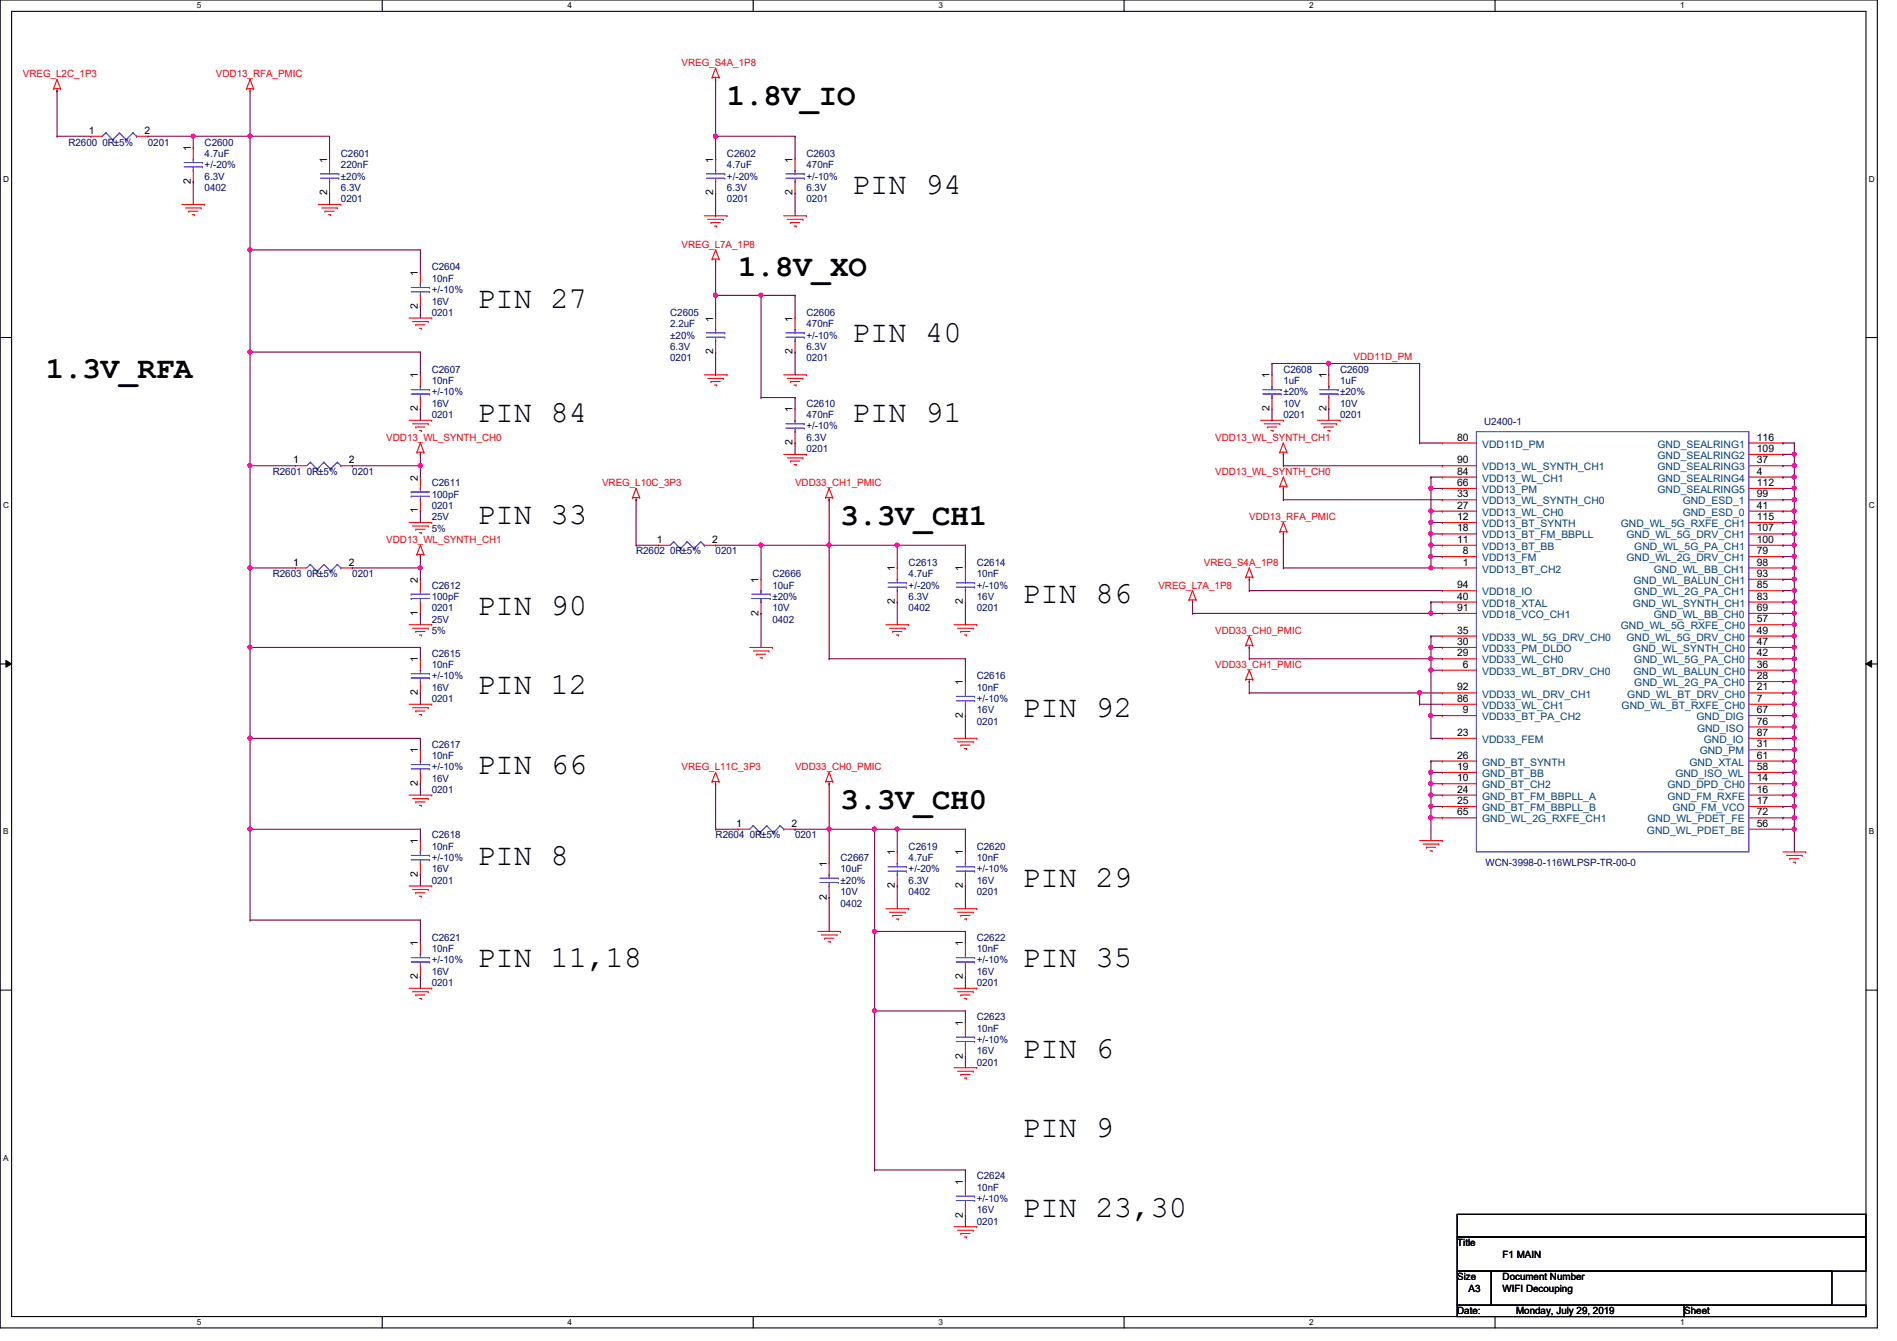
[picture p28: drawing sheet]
<svg xmlns="http://www.w3.org/2000/svg" width="297mm" height="210mm" viewBox="0 0 297 210" stroke-linecap="round" stroke-linejoin="round" font-family="sans-serif">
<defs><g id="words">
<g font-size="4.8">
<text x="113.8" y="16.5">1.8V_IO</text>
<text x="133.4" y="30.4">PIN 94</text>
<text x="115.6" y="43.1">1.8V_XO</text>
<text x="74.7" y="48.2">PIN 27</text>
<text x="133.4" y="53.6">PIN 40</text>
<text x="7.2" y="59.1">1.3V_RFA</text>
<text x="74.7" y="66">PIN 84</text>
<text x="133.4" y="66">PIN 91</text>
<text x="74.7" y="82">PIN 33</text>
<text x="131.6" y="82.3">3.3V_CH1</text>
<text x="160.1" y="94.4">PIN 86</text>
<text x="74.7" y="96.2">PIN 90</text>
<text x="74.7" y="108.7">PIN 12</text>
<text x="160.1" y="112.2">PIN 92</text>
<text x="74.7" y="121.1">PIN 66</text>
<text x="131.6" y="126.7">3.3V_CH0</text>
<text x="74.7" y="135.3">PIN 8</text>
<text x="160.1" y="138.9">PIN 29</text>
<text x="74.7" y="151.3">PIN 11,18</text>
<text x="160.1" y="151.3">PIN 35</text>
<text x="160.1" y="165.6">PIN 6</text>
<text x="160.1" y="178">PIN 9</text>
<text x="160.1" y="190.5">PIN 23,30</text>
</g>
<g font-size="1.6" fill="#f00">
<text x="106.7" y="10.3">VREG_S4A_1P8</text>
<text x="3.6" y="12.1">VREG_L2C_1P3</text>
<text x="33.8" y="12.1">VDD13_RFA_PMIC</text>
<text x="106.7" y="38.8">VREG_L7A_1P8</text>
<text x="212" y="56.3">VDD11D_PM</text>
<text x="60.5" y="69">VDD13_WL_SYNTH_CH0</text>
<text x="190.3" y="69">VDD13_WL_SYNTH_CH1</text>
<text x="94.3" y="76.1">VREG_L10C_3P3</text>
<text x="124.5" y="76.1">VDD33_CH1_PMIC</text>
<text x="190.3" y="74.3">VDD13_WL_SYNTH_CH0</text>
<text x="195.6" y="81.4">VDD13_RFA_PMIC</text>
<text x="60.5" y="85">VDD13_WL_SYNTH_CH1</text>
<text x="188.5" y="88.6">VREG_S4A_1P8</text>
<text x="181.4" y="92.1">VREG_L7A_1P8</text>
<text x="190.3" y="99.2">VDD33_CH0_PMIC</text>
<text x="190.3" y="104.6">VDD33_CH1_PMIC</text>
<text x="106.7" y="120.6">VREG_L11C_3P3</text>
<text x="124.5" y="120.6">VDD33_CH0_PMIC</text>
</g>
<g font-size="1.6" fill="#00007f">
<text x="10.7" y="22.8">R2600 0R±5%</text>
<text x="23.2" y="22.8">0201</text>
<text x="32" y="22.8">C2600</text>
<text x="32" y="24.6">4.7uF</text>
<text x="32" y="29.9">0402</text>
<text x="32" y="28.1">6.3V</text>
<text x="32" y="26.3">+/-20%</text>
<text x="53.4" y="24.6">C2601</text>
<text x="53.4" y="26.3">220nF</text>
<text x="53.4" y="29.9">6.3V</text>
<text x="53.4" y="28.1">±20%</text>
<text x="113.8" y="24.6">C2602</text>
<text x="113.8" y="26.3">4.7uF</text>
<text x="113.8" y="29.9">6.3V</text>
<text x="113.8" y="28.1">+/-20%</text>
<text x="126.3" y="24.6">C2603</text>
<text x="126.3" y="26.3">470nF</text>
<text x="126.3" y="29.9">6.3V</text>
<text x="126.3" y="28.1">+/-10%</text>
<text x="53.4" y="31.7">0201</text>
<text x="113.8" y="31.7">0201</text>
<text x="126.3" y="31.7">0201</text>
<text x="67.6" y="42.3">C2604</text>
<text x="67.6" y="44.1">10nF</text>
<text x="67.6" y="47.7">16V</text>
<text x="67.6" y="45.9">+/-10%</text>
<text x="67.6" y="49.4">0201</text>
<text x="104.9" y="49.4">C2605</text>
<text x="104.9" y="51.2">2.2uF</text>
<text x="104.9" y="53">±20%</text>
<text x="126.3" y="49.4">C2606</text>
<text x="126.3" y="51.2">470nF</text>
<text x="126.3" y="53">+/-10%</text>
<text x="67.6" y="58.3">C2607</text>
<text x="104.9" y="56.6">0201</text>
<text x="104.9" y="54.8">6.3V</text>
<text x="126.3" y="56.6">0201</text>
<text x="126.3" y="54.8">6.3V</text>
<text x="201" y="58.3">C2608</text>
<text x="209.8" y="58.3">C2609</text>
<text x="67.6" y="60.1">10nF</text>
<text x="67.6" y="65.4">0201</text>
<text x="67.6" y="63.7">16V</text>
<text x="67.6" y="61.9">+/-10%</text>
<text x="126.3" y="63.7">C2610</text>
<text x="126.3" y="65.4">470nF</text>
<text x="201" y="60.1">1uF</text>
<text x="201" y="65.4">0201</text>
<text x="201" y="63.7">10V</text>
<text x="201" y="61.9">±20%</text>
<text x="209.8" y="60.1">1uF</text>
<text x="209.8" y="65.4">0201</text>
<text x="209.8" y="63.7">10V</text>
<text x="209.8" y="61.9">±20%</text>
<text x="126.3" y="70.8">0201</text>
<text x="126.3" y="69">6.3V</text>
<text x="126.3" y="67.2">+/-10%</text>
<text x="232.4" y="66.5">U2400-1</text>
<text x="42.7" y="74.3">R2601 0R±5%</text>
<text x="55.2" y="74.3">0201</text>
<text x="67.6" y="76.1">C2611</text>
<text x="67.6" y="77.9">100pF</text>
<text x="67.6" y="79.7">0201</text>
<text x="67.6" y="81.4">25V</text>
<text x="67.6" y="83.2">5%</text>
<text x="99.6" y="86.8">R2602 0R±5%</text>
<text x="112.1" y="86.8">0201</text>
<text x="142.3" y="88.6">C2613</text>
<text x="152.9" y="88.6">C2614</text>
<text x="42.7" y="90.3">R2603 0R±5%</text>
<text x="55.2" y="90.3">0201</text>
<text x="67.6" y="92.1">C2612</text>
<text x="67.6" y="93.9">100pF</text>
<text x="67.6" y="95.7">0201</text>
<text x="120.9" y="90.3">C2666</text>
<text x="120.9" y="92.1">10uF</text>
<text x="120.9" y="95.7">10V</text>
<text x="120.9" y="93.9">±20%</text>
<text x="142.3" y="90.3">4.7uF</text>
<text x="142.3" y="95.7">0402</text>
<text x="142.3" y="93.9">6.3V</text>
<text x="142.3" y="92.1">+/-20%</text>
<text x="152.9" y="90.3">10nF</text>
<text x="152.9" y="95.7">0201</text>
<text x="152.9" y="93.9">16V</text>
<text x="152.9" y="92.1">+/-10%</text>
<text x="67.6" y="97.5">25V</text>
<text x="67.6" y="99.2">5%</text>
<text x="120.9" y="97.5">0402</text>
<text x="67.6" y="102.8">C2615</text>
<text x="67.6" y="104.6">10nF</text>
<text x="67.6" y="106.3">+/-10%</text>
<text x="152.9" y="106.3">C2616</text>
<text x="67.6" y="109.9">0201</text>
<text x="67.6" y="108.1">16V</text>
<text x="152.9" y="108.1">10nF</text>
<text x="152.9" y="113.5">0201</text>
<text x="152.9" y="111.7">16V</text>
<text x="152.9" y="109.9">+/-10%</text>
<text x="67.6" y="117">C2617</text>
<text x="67.6" y="118.8">10nF</text>
<text x="67.6" y="124.1">0201</text>
<text x="67.6" y="122.3">16V</text>
<text x="67.6" y="120.6">+/-10%</text>
<text x="67.6" y="131.2">C2618</text>
<text x="112.1" y="131.2">R2604 0R±5%</text>
<text x="124.5" y="131.2">0201</text>
<text x="67.6" y="133">10nF</text>
<text x="67.6" y="136.6">16V</text>
<text x="67.6" y="134.8">+/-10%</text>
<text x="131.6" y="134.8">C2667</text>
<text x="131.6" y="136.6">10uF</text>
<text x="142.3" y="133">C2619</text>
<text x="142.3" y="134.8">4.7uF</text>
<text x="142.3" y="136.6">+/-20%</text>
<text x="152.9" y="133">C2620</text>
<text x="152.9" y="134.8">10nF</text>
<text x="152.9" y="136.6">+/-10%</text>
<text x="232.6" y="135.5">WCN-3998-0-116WLPSP-TR-00-0</text>
<text x="67.6" y="138.3">0201</text>
<text x="131.6" y="141.9">0402</text>
<text x="131.6" y="140.1">10V</text>
<text x="131.6" y="138.3">±20%</text>
<text x="142.3" y="140.1">0402</text>
<text x="142.3" y="138.3">6.3V</text>
<text x="152.9" y="140.1">0201</text>
<text x="152.9" y="138.3">16V</text>
<text x="67.6" y="147.2">C2621</text>
<text x="67.6" y="149">10nF</text>
<text x="152.9" y="147.2">C2622</text>
<text x="152.9" y="149">10nF</text>
<text x="67.6" y="154.3">0201</text>
<text x="67.6" y="152.6">16V</text>
<text x="67.6" y="150.8">+/-10%</text>
<text x="152.9" y="154.3">0201</text>
<text x="152.9" y="152.6">16V</text>
<text x="152.9" y="150.8">+/-10%</text>
<text x="152.9" y="159.7">C2623</text>
<text x="152.9" y="161.5">10nF</text>
<text x="152.9" y="166.8">0201</text>
<text x="152.9" y="165">16V</text>
<text x="152.9" y="163.2">+/-10%</text>
<text x="152.9" y="184.6">C2624</text>
<text x="152.9" y="186.4">10nF</text>
<text x="152.9" y="191.7">0201</text>
<text x="152.9" y="189.9">16V</text>
<text x="152.9" y="188.1">+/-10%</text>
</g>
<g font-size="1.6">
<text x="13.9" y="21">1</text>
<text x="22.6" y="21">2</text>
<text x="29.9" y="23.7" transform="rotate(-90 29.9 23.7)">1</text>
<text x="29.9" y="28.8" transform="rotate(-90 29.9 28.8)">2</text>
<text x="51.2" y="25.4" transform="rotate(-90 51.2 25.4)">1</text>
<text x="111.7" y="25.4" transform="rotate(-90 111.7 25.4)">1</text>
<text x="124.1" y="25.4" transform="rotate(-90 124.1 25.4)">1</text>
<text x="51.2" y="30.6" transform="rotate(-90 51.2 30.6)">2</text>
<text x="111.7" y="30.6" transform="rotate(-90 111.7 30.6)">2</text>
<text x="124.1" y="30.6" transform="rotate(-90 124.1 30.6)">2</text>
<text x="65.4" y="43.2" transform="rotate(-90 65.4 43.2)">1</text>
<text x="65.4" y="48.3" transform="rotate(-90 65.4 48.3)">2</text>
<text x="111.7" y="50.3" transform="rotate(-90 111.7 50.3)">1</text>
<text x="124.1" y="50.3" transform="rotate(-90 124.1 50.3)">1</text>
<text x="65.4" y="59.2" transform="rotate(-90 65.4 59.2)">1</text>
<text x="111.7" y="55.5" transform="rotate(-90 111.7 55.5)">2</text>
<text x="124.1" y="55.5" transform="rotate(-90 124.1 55.5)">2</text>
<text x="198.8" y="59.2" transform="rotate(-90 198.8 59.2)">1</text>
<text x="207.7" y="59.2" transform="rotate(-90 207.7 59.2)">1</text>
<text x="65.4" y="64.3" transform="rotate(-90 65.4 64.3)">2</text>
<text x="124.1" y="64.6" transform="rotate(-90 124.1 64.6)">1</text>
<text x="198.8" y="64.3" transform="rotate(-90 198.8 64.3)">2</text>
<text x="207.7" y="64.3" transform="rotate(-90 207.7 64.3)">2</text>
<text x="124.1" y="69.7" transform="rotate(-90 124.1 69.7)">2</text>
<text x="228.2" y="69">80</text>
<text x="275.1" y="69">116</text>
<text x="275.1" y="70.7">109</text>
<text x="45.9" y="72.5">1</text>
<text x="54.6" y="72.5">2</text>
<text x="65.4" y="75.2" transform="rotate(-90 65.4 75.2)">2</text>
<text x="228.2" y="72.5">90</text>
<text x="228.2" y="74.3">84</text>
<text x="228.2" y="76.1">66</text>
<text x="228.2" y="77.9">33</text>
<text x="275.1" y="77.9">99</text>
<text x="275.1" y="72.5">37</text>
<text x="275.1" y="74.3">4</text>
<text x="275.1" y="76.1">112</text>
<text x="65.4" y="80.3" transform="rotate(-90 65.4 80.3)">1</text>
<text x="228.2" y="79.6">27</text>
<text x="228.2" y="81.4">12</text>
<text x="228.2" y="83.2">18</text>
<text x="275.1" y="79.6">41</text>
<text x="275.1" y="83.2">107</text>
<text x="275.1" y="81.4">115</text>
<text x="45.9" y="88.5">1</text>
<text x="54.6" y="88.5">2</text>
<text x="102.8" y="85">1</text>
<text x="111.5" y="85">2</text>
<text x="140.1" y="89.5" transform="rotate(-90 140.1 89.5)">1</text>
<text x="150.8" y="89.5" transform="rotate(-90 150.8 89.5)">1</text>
<text x="228.2" y="85">11</text>
<text x="229.1" y="86.7">8</text>
<text x="229.1" y="88.5">1</text>
<text x="275.1" y="86.7">79</text>
<text x="275.1" y="88.5">98</text>
<text x="275.1" y="85">100</text>
<text x="65.4" y="91.2" transform="rotate(-90 65.4 91.2)">2</text>
<text x="118.8" y="91.2" transform="rotate(-90 118.8 91.2)">1</text>
<text x="140.1" y="94.6" transform="rotate(-90 140.1 94.6)">2</text>
<text x="150.8" y="94.6" transform="rotate(-90 150.8 94.6)">2</text>
<text x="228.2" y="92.1">94</text>
<text x="228.2" y="93.9">40</text>
<text x="228.2" y="95.6">91</text>
<text x="275.1" y="95.6">69</text>
<text x="275.1" y="92.1">85</text>
<text x="275.1" y="93.9">83</text>
<text x="275.1" y="90.3">93</text>
<text x="65.4" y="96.4" transform="rotate(-90 65.4 96.4)">1</text>
<text x="118.8" y="96.4" transform="rotate(-90 118.8 96.4)">2</text>
<text x="228.2" y="99.2">35</text>
<text x="228.2" y="101">30</text>
<text x="275.1" y="99.2">49</text>
<text x="275.1" y="101">47</text>
<text x="275.1" y="97.4">57</text>
<text x="65.4" y="103.7" transform="rotate(-90 65.4 103.7)">1</text>
<text x="150.8" y="107.2" transform="rotate(-90 150.8 107.2)">1</text>
<text x="228.2" y="102.7">29</text>
<text x="229.1" y="104.5">6</text>
<text x="275.1" y="102.7">42</text>
<text x="275.1" y="106.3">28</text>
<text x="275.1" y="104.5">36</text>
<text x="65.4" y="108.8" transform="rotate(-90 65.4 108.8)">2</text>
<text x="150.8" y="112.4" transform="rotate(-90 150.8 112.4)">2</text>
<text x="228.2" y="108.1">92</text>
<text x="228.2" y="109.9">86</text>
<text x="229.1" y="111.6">9</text>
<text x="275.1" y="108.1">21</text>
<text x="275.1" y="111.6">67</text>
<text x="275.1" y="113.4">76</text>
<text x="275.1" y="109.9">7</text>
<text x="65.4" y="117.9" transform="rotate(-90 65.4 117.9)">1</text>
<text x="228.2" y="115.2">23</text>
<text x="228.2" y="118.7">26</text>
<text x="275.1" y="118.7">61</text>
<text x="275.1" y="115.2">87</text>
<text x="275.1" y="117">31</text>
<text x="65.4" y="123" transform="rotate(-90 65.4 123)">2</text>
<text x="228.2" y="120.5">19</text>
<text x="228.2" y="122.3">10</text>
<text x="228.2" y="124.1">24</text>
<text x="228.2" y="125.9">25</text>
<text x="275.1" y="120.5">58</text>
<text x="275.1" y="125.9">17</text>
<text x="275.1" y="122.3">14</text>
<text x="275.1" y="124.1">16</text>
<text x="115.3" y="129.4">1</text>
<text x="123.9" y="129.4">2</text>
<text x="228.2" y="127.6">65</text>
<text x="275.1" y="129.4">56</text>
<text x="275.1" y="127.6">72</text>
<text x="65.4" y="137.2" transform="rotate(-90 65.4 137.2)">2</text>
<text x="65.4" y="132.1" transform="rotate(-90 65.4 132.1)">1</text>
<text x="129.5" y="135.7" transform="rotate(-90 129.5 135.7)">1</text>
<text x="140.1" y="133.9" transform="rotate(-90 140.1 133.9)">1</text>
<text x="150.8" y="133.9" transform="rotate(-90 150.8 133.9)">1</text>
<text x="129.5" y="140.8" transform="rotate(-90 129.5 140.8)">2</text>
<text x="140.1" y="139" transform="rotate(-90 140.1 139)">2</text>
<text x="150.8" y="139" transform="rotate(-90 150.8 139)">2</text>
<text x="65.4" y="148.1" transform="rotate(-90 65.4 148.1)">1</text>
<text x="150.8" y="148.1" transform="rotate(-90 150.8 148.1)">1</text>
<text x="65.4" y="153.2" transform="rotate(-90 65.4 153.2)">2</text>
<text x="150.8" y="153.2" transform="rotate(-90 150.8 153.2)">2</text>
<text x="150.8" y="160.6" transform="rotate(-90 150.8 160.6)">1</text>
<text x="150.8" y="165.7" transform="rotate(-90 150.8 165.7)">2</text>
<text x="150.8" y="185.5" transform="rotate(-90 150.8 185.5)">1</text>
<text x="150.8" y="190.6" transform="rotate(-90 150.8 190.6)">2</text>
<text x="228.2" y="195.1">Title</text>
<text x="235.3" y="196.8">F1 MAIN</text>
<text x="228.2" y="200.4">Size</text>
<text x="230" y="202.2">A3</text>
<text x="235.3" y="200.4">Document Number</text>
<text x="235.3" y="202.2">WIFI Decouping</text>
<text x="228.2" y="205.7">Date:</text>
<text x="237.4" y="205.7">Monday, July 29, 2019</text>
<text x="263.7" y="205.7">Sheet</text>
</g>
<g font-size="1.6" fill="#00407f">
<text x="232.1" y="70.1">VDD11D_PM</text>
<text x="259.5" y="70.1">GND_SEALRING1</text>
<text x="259.5" y="71.8">GND_SEALRING2</text>
<text x="232.1" y="73.6">VDD13_WL_SYNTH_CH1</text>
<text x="232.1" y="75.4">VDD13_WL_CH1</text>
<text x="232.1" y="77.2">VDD13_PM</text>
<text x="259.5" y="73.6">GND_SEALRING3</text>
<text x="259.5" y="75.4">GND_SEALRING4</text>
<text x="259.5" y="77.2">GND_SEALRING5</text>
<text x="232.1" y="79">VDD13_WL_SYNTH_CH0</text>
<text x="232.1" y="80.7">VDD13_WL_CH0</text>
<text x="232.1" y="82.5">VDD13_BT_SYNTH</text>
<text x="253.8" y="82.5">GND_WL_5G_RXFE_CH1</text>
<text x="263.5" y="80.7">GND_ESD_0</text>
<text x="263.5" y="79">GND_ESD_1</text>
<text x="232.1" y="84.3">VDD13_BT_FM_BBPLL</text>
<text x="232.1" y="86.1">VDD13_BT_BB</text>
<text x="232.1" y="87.8">VDD13_FM</text>
<text x="232.1" y="89.6">VDD13_BT_CH2</text>
<text x="254.7" y="84.3">GND_WL_5G_DRV_CH1</text>
<text x="254.7" y="87.8">GND_WL_2G_DRV_CH1</text>
<text x="255.9" y="86.1">GND_WL_5G_PA_CH1</text>
<text x="258.9" y="89.6">GND_WL_BB_CH1</text>
<text x="232.1" y="93.2">VDD18_IO</text>
<text x="232.1" y="95">VDD18_XTAL</text>
<text x="255.7" y="95">GND_WL_SYNTH_CH1</text>
<text x="255.8" y="91.4">GND_WL_BALUN_CH1</text>
<text x="255.9" y="93.2">GND_WL_2G_PA_CH1</text>
<text x="232.1" y="96.7">VDD18_VCO_CH1</text>
<text x="232.1" y="100.3">VDD33_WL_5G_DRV_CH0</text>
<text x="253.8" y="98.5">GND_WL_5G_RXFE_CH0</text>
<text x="254.7" y="100.3">GND_WL_5G_DRV_CH0</text>
<text x="258.9" y="96.7">GND_WL_BB_CH0</text>
<text x="232.1" y="102.1">VDD33_PM_DLDO</text>
<text x="232.1" y="103.8">VDD33_WL_CH0</text>
<text x="232.1" y="105.6">VDD33_WL_BT_DRV_CH0</text>
<text x="255.7" y="102.1">GND_WL_SYNTH_CH0</text>
<text x="255.8" y="105.6">GND_WL_BALUN_CH0</text>
<text x="255.9" y="103.8">GND_WL_5G_PA_CH0</text>
<text x="255.9" y="107.4">GND_WL_2G_PA_CH0</text>
<text x="232.1" y="109.2">VDD33_WL_DRV_CH1</text>
<text x="232.1" y="111">VDD33_WL_CH1</text>
<text x="232.1" y="112.7">VDD33_BT_PA_CH2</text>
<text x="253.9" y="111">GND_WL_BT_RXFE_CH0</text>
<text x="254.8" y="109.2">GND_WL_BT_DRV_CH0</text>
<text x="265.6" y="112.7">GND_DIG</text>
<text x="232.1" y="116.3">VDD33_FEM</text>
<text x="232.1" y="119.8">GND_BT_SYNTH</text>
<text x="264.5" y="119.8">GND_XTAL</text>
<text x="265.7" y="114.5">GND_ISO</text>
<text x="266.1" y="118.1">GND_PM</text>
<text x="266.8" y="116.3">GND_IO</text>
<text x="232.1" y="121.6">GND_BT_BB</text>
<text x="232.1" y="123.4">GND_BT_CH2</text>
<text x="232.1" y="125.2">GND_BT_FM_BBPLL_A</text>
<text x="261.1" y="123.4">GND_DPD_CH0</text>
<text x="261.1" y="125.2">GND_FM_RXFE</text>
<text x="262.3" y="121.6">GND_ISO_WL</text>
<text x="232.1" y="127">GND_BT_FM_BBPLL_B</text>
<text x="232.1" y="128.7">GND_WL_2G_RXFE_CH1</text>
<text x="257.9" y="130.5">GND_WL_PDET_BE</text>
<text x="258" y="128.7">GND_WL_PDET_FE</text>
<text x="261.9" y="127">GND_FM_VCO</text>
</g>
<g font-size="1.3">
<text x="30.8" y="1.3">5</text>
<text x="88.9" y="1.3">4</text>
<text x="146.9" y="1.3">3</text>
<text x="205" y="1.3">2</text>
<text x="263.1" y="1.3">1</text>
<text x=".5" y="28.4">D</text>
<text x="292.6" y="28.4">D</text>
<text x=".5" y="79.5">C</text>
<text x="292.6" y="79.5">C</text>
<text x=".5" y="130.6">B</text>
<text x="292.6" y="130.6">B</text>
<text x=".5" y="181.7">A</text>
<text x="30.8" y="207.4">5</text>
<text x="88.9" y="207.4">4</text>
<text x="146.9" y="207.4">3</text>
<text x="205" y="207.4">2</text>
<text x="263.1" y="207.4">1</text>
</g>
</g></defs>
<path d="M0 0h294v207.9h-294zM1.8 1.8h290.4v204.3h-290.4z" fill="none" stroke="#000" stroke-width=".17"/>
<g fill="#fff">
<path d="M30.8 .2h.7v1.4h-.7z"/>
<path d="M30.8 206.2h.7v1.4h-.7z"/>
</g>
<path d="M59.9 0v1.8M59.9 206.1v1.8" fill="none" stroke="#000" stroke-width=".17"/>
<g fill="#fff">
<path d="M88.9 .2h.6v1.4h-.6z"/>
<path d="M88.9 206.2h.6v1.4h-.6z"/>
</g>
<path d="M117.9 0v1.8M117.9 206.1v1.8" fill="none" stroke="#000" stroke-width=".17"/>
<g fill="#fff">
<path d="M146.9 .2h.7v1.4h-.7z"/>
<path d="M146.9 206.2h.7v1.4h-.7z"/>
</g>
<path d="M176 0v1.8M176 206.1v1.8" fill="none" stroke="#000" stroke-width=".17"/>
<g fill="#fff">
<path d="M205 .2h.7v1.4h-.7z"/>
<path d="M205 206.2h.7v1.4h-.7z"/>
</g>
<path d="M234.1 0v1.8M234.1 206.1v1.8" fill="none" stroke="#000" stroke-width=".17"/>
<g fill="#fff">
<path d="M263.1 .2h.7v1.4h-.7z"/>
<path d="M263.1 206.2h.7v1.4h-.7z"/>
<path d="M.5 27.3h.9v1.4h-.9z"/>
<path d="M292.6 27.3h.9v1.4h-.9z"/>
<path d="M.5 78.4h.9v1.4h-.9z"/>
<path d="M292.6 78.4h.9v1.4h-.9z"/>
</g>
<path d="M0 52.8h1.8M292.2 52.8h1.8" fill="none" stroke="#000" stroke-width=".17"/>
<g fill="#fff">
<path d="M.5 129.5h.8v1.4h-.8z"/>
<path d="M292.6 129.5h.9v1.4h-.9z"/>
</g>
<path d="M0 103.9h1.8M292.2 103.9h1.8" fill="none" stroke="#000" stroke-width=".17"/>
<path d="M.9 103.4l.9 .5-.9 .5zM292.2 103.9l.9-.5v1z" fill="#000"/>
<path d="M.9 103.4l.9 .5-.9 .5zM292.2 103.9l.9-.5v1z" fill="none" stroke="#000" stroke-width=".16"/>
<path d="M.5 180.5h.8v1.4h-.8z" fill="#fff"/>
<path d="M0 155h1.8M292.2 155h1.8M228.2 190.1h64v3.5h-64zM228.2 193.6h64v5.4h-64zM228.2 199h5.3v5.3h-5.3zM233.5 199h53.3v5.3h-53.3zM228.2 204.3h35.5v1.8h-35.5zM263.7 204.3h28.5v1.8h-28.5z" fill="none" stroke="#000" stroke-width=".17"/>
<g fill="none" stroke="#f00" stroke-width=".17">
<path d="M8.4 13.9h.1M8.4 13.9h1.1M8.9 14.2h.1M8.9 12.4h.1M8.9 13.9v.3M8.9 12.4l-.5 1.5M8.9 12.4l.6 1.5M9.5 13.9h.1M38.6 13.9h.1M38.6 13.9h1.1M39.2 14.2h.1M39.2 12.4h.1"/>
<path d="M39.2 13.9v.3M39.2 12.4l-.6 1.5M39.2 12.4l.5 1.5M39.7 13.9h.1M111.5 12.1h.1M111.5 12.1h1.1M112.1 12.4h.1M112.1 10.7h.1M112.1 12.1v.3M112.1 10.7l-.6 1.4M112.1 10.7l.5 1.4M112.6 12.1h.1"/>
<path d="M14.3 21.3h.1M14.3 21.3h1.7M21.4 21.3h1.8M23.2 21.3h.1M28.5 32h3.5M29 32.6h2.5M29.5 33.1h.1M29.5 33.1h1.5M30.1 33.6h.3M30.3 23.1h.1M30.3 28.4h.1M30.3 23.1v1.8"/>
<path d="M30.3 26.7v1.7M30.4 33.6h.1M31.5 32.6h.1M32 32h.1M49.8 32h3.6M50.4 32.6h2.4M50.9 33.1h.1M50.9 33.1h1.4M51.4 33.6h.4M51.6 24.9h.1M51.6 30.2h.1M51.6 24.9v1.8"/>
<path d="M51.6 28.4v1.8M51.8 33.6h.1M52.8 32.6h.1M53.4 32h.1M110.3 33.8h3.5M110.8 34.3h2.5M111.3 34.8h.1M111.3 34.8h1.5M111.9 35.4h.3M112.1 39.1h.1M112.1 24.9h.1M112.1 30.2h.1"/>
<path d="M112.1 24.9v1.8M112.1 28.4v1.8M112.1 39.1l-.6 1.5M112.1 39.1l.5 1.5M112.2 35.4h.1M113.3 34.3h.1M113.8 33.8h.1M122.7 33.8h3.6M123.3 34.3h2.4M123.8 34.8h.1M123.8 34.8h1.4M124.3 35.4h.4"/>
<path d="M124.5 24.9h.1M124.5 30.2h.1M124.5 24.9v1.8M124.5 28.4v1.8M124.7 35.4h.1M125.7 34.3h.1M126.3 33.8h.1M64 49.8h3.6M64.6 50.3h2.5M65.1 50.8h.1M65.1 50.8h1.4M65.7 51.4h.3"/>
<path d="M65.8 42.7h.1M65.8 48h.1M65.8 58.7h.1M65.8 42.7v1.7M65.8 46.2v1.8M65.8 58.7v1.8M66 51.4h.1M67.1 50.3h.1M67.6 49.8h.1M110.3 58.7h3.5M110.8 59.2h2.5M111.3 59.7h.1"/>
<path d="M111.3 59.7h1.5M111.5 40.6h.1M111.5 40.6h1.1M112.1 40.9h.1M112.1 49.8h.1M112.1 55.1h.1M112.1 40.6v.3M112.1 49.8v1.8M112.1 53.3v1.8M112.6 40.6h.1M113.3 59.2h.1M113.8 58.7h.1"/>
<path d="M122.7 58.7h3.6M123.3 59.2h2.4M123.8 59.7h.1M123.8 59.7h1.4M124.5 49.8h.1M124.5 55.1h.1M124.5 49.8v1.8M124.5 53.3v1.8M125.7 59.2h.1M126.3 58.7h.1M199.2 58.7h.1M199.2 58.7v1.8"/>
<path d="M208.1 58.7h.1M208.1 58.7v1.8M46.3 72.9h.1M46.3 72.9h1.7M53.4 72.9h1.8M55.2 72.9h.1M64 65.8h3.6M64.6 66.3h2.5M65.1 66.8h.1M65.1 66.8h1.4M65.3 70.8h.1M65.3 70.8h1.1"/>
<path d="M65.7 67.4h.3M65.8 71.1h.1M65.8 69.3h.1M65.8 74.7h.1M65.8 64h.1M65.8 62.2v1.8M65.8 70.8v.3M65.8 74.7v1.8M65.8 78.2v1.8M65.8 69.3l-.5 1.5M65.8 69.3l.6 1.5M66 67.4h.1"/>
<path d="M66.4 70.8h.1M67.1 66.3h.1M67.6 65.8h.1M99.1 77.9h.1M99.1 77.9h1.1M99.6 78.2h.1M99.6 76.5h.1M99.6 77.9v.3M99.6 76.5l-.5 1.4M99.6 76.5l.6 1.4M100.2 77.9h.1M111.9 60.3h.3"/>
<path d="M112.2 60.3h.1M122.7 71.1h3.6M123.3 71.7h2.4M123.8 72.2h.1M123.8 72.2h1.4M124.3 60.3h.4M124.3 72.7h.4M124.5 64h.1M124.5 69.3h.1M124.5 64v1.8M124.5 67.6v1.7M124.7 60.3h.1"/>
<path d="M124.7 72.7h.1M125.7 71.7h.1M126.3 71.1h.1M129.3 77.9h.1M129.3 77.9h1.1M129.8 78.2h.1M129.8 76.5h.1M129.8 77.9v.3M129.8 76.5l-.5 1.4M129.8 76.5l.6 1.4M130.4 77.9h.1M197.4 65.8h3.6"/>
<path d="M197.9 66.3h2.5M198.5 66.8h.1M198.5 66.8h1.4M199 67.4h.3M199.2 64h.1M199.2 62.2v1.8M199.3 67.4h.1M200.4 76.1h.1M200.4 70.8h.1M200.4 66.3h.1M200.4 70.8h1.1M200.4 76.1h1.1"/>
<path d="M201 76.5h.1M201 74.7h.1M201 71.1h.1M201 69.3h.1M201 65.8h.1M201 70.8v.3M201 76.1v.4M201 74.7l-.6 1.4M201 74.7l.5 1.4M201 69.3l-.6 1.5M201 69.3l.5 1.5M201.5 76.1h.1"/>
<path d="M201.5 70.8h.1M206.3 65.8h3.5M206.8 66.3h2.5M207.3 66.8h.1M207.3 66.8h1.5M207.9 67.4h.3M208.1 64h.1M208.1 62.2v1.8M208.2 67.4h.1M209.3 66.3h.1M209.8 65.8h.1M225.8 69.3h.1"/>
<path d="M225.8 72.9h.1M225.8 74.7h.1M225.8 76.5h.1M225.8 78.2h.1M225.8 72.9h5.4M225.8 69.3h5.4M225.8 74.7h5.4M225.8 76.5h5.4M225.8 78.2h5.4M273.9 71.1h5.3M273.9 72.9h5.3M273.9 69.3h5.3"/>
<path d="M273.9 74.7h5.3M273.9 76.5h5.3M273.9 78.2h5.3M279.2 69.3h.1M279.2 71.1h.1M279.2 72.9h.1M279.2 74.7h.1M279.2 76.5h.1M279.2 78.2h.1M46.3 88.9h.1M46.3 88.9h1.7M53.4 88.9h1.8"/>
<path d="M55.2 88.9h.1M64 81.8h3.6M64 97.8h3.6M64.6 82.3h2.5M64.6 98.3h2.5M65.1 82.8h.1M65.1 98.8h.1M65.1 82.8h1.4M65.1 98.8h1.4M65.3 86.8h.1M65.3 86.8h1.1M65.7 83.4h.3"/>
<path d="M65.7 99.4h.3M65.8 87.1h.1M65.8 85.3h.1M65.8 80h.1M65.8 96h.1M65.8 90.7h.1M65.8 86.8v.3M65.8 90.7v1.8M65.8 94.2v1.8M65.8 85.3l-.5 1.5M65.8 85.3l.6 1.5M66 83.4h.1"/>
<path d="M66 99.4h.1M66.4 86.8h.1M67.1 82.3h.1M67.1 98.3h.1M67.6 81.8h.1M67.6 97.8h.1M103.2 85.3h.1M103.2 85.3h1.7M110.3 85.3h1.8M112.1 85.3h.1M119.2 90.7h.1M119.2 96h.1"/>
<path d="M119.2 90.7v1.8M119.2 94.2v1.8M138.7 97.8h3.6M139.3 98.3h2.4M139.8 98.8h.1M139.8 98.8h1.4M140.3 99.4h.4M140.5 88.9h.1M140.5 94.2h.1M140.5 88.9v1.8M140.5 92.5v1.7M140.7 99.4h.1"/>
<path d="M141.7 98.3h.1M142.3 97.8h.1M149.4 97.8h3.5M149.9 98.3h2.5M150.4 98.8h.1M150.4 98.8h1.5M151 99.4h.3M151.2 88.9h.1M151.2 94.2h.1M151.2 88.9v1.8M151.2 92.5v1.7M151.3 99.4h.1"/>
<path d="M152.4 98.3h.1M152.9 97.8h.1M186.2 93.9h.1M186.2 93.9h1.1M186.7 94.2h.1M186.7 92.5h.1M186.7 93.9v.3M186.7 92.5l-.5 1.4M186.7 92.5l.6 1.4M187.3 93.9h.1M195.1 90.3h.1M195.1 90.3h1.1"/>
<path d="M195.6 90.7h.1M195.6 88.9h.1M195.6 99.6h.1M195.6 90.3v.4M195.6 88.9l-.5 1.4M195.6 88.9l.6 1.4M195.6 99.6l-.5 1.4M195.6 99.6l.6 1.4M196.2 90.3h.1M200.4 83.2h.1M200.4 83.2h1.1M201 83.6h.1"/>
<path d="M201 81.8h.1M201 83.2v.4M201 81.8l-.6 1.4M201 81.8l.5 1.4M201.5 83.2h.1M225.8 80h.1M225.8 81.8h.1M225.8 83.6h.1M225.8 85.3h.1M225.8 87.1h.1M225.8 88.9h.1M225.8 92.5h.1"/>
<path d="M225.8 94.2h.1M225.8 96h.1M225.8 99.6h.1M225.8 81.8h5.4M225.8 80h5.4M225.8 83.6h5.4M225.8 85.3h5.4M225.8 87.1h5.4M225.8 88.9h5.4M225.8 92.5h5.4M225.8 94.2h5.4M225.8 96h5.4"/>
<path d="M225.8 99.6h5.4M273.9 81.8h5.3M273.9 97.8h5.3M273.9 80h5.3M273.9 83.6h5.3M273.9 85.3h5.3M273.9 87.1h5.3M273.9 88.9h5.3M273.9 92.5h5.3M273.9 94.2h5.3M273.9 96h5.3M273.9 99.6h5.3"/>
<path d="M273.9 90.7h5.3M279.2 80h.1M279.2 81.8h.1M279.2 83.6h.1M279.2 85.3h.1M279.2 87.1h.1M279.2 88.9h.1M279.2 90.7h.1M279.2 92.5h.1M279.2 94.2h.1M279.2 96h.1M279.2 97.8h.1"/>
<path d="M279.2 99.6h.1M64 110.2h3.6M64.6 110.8h2.5M65.1 111.3h.1M65.1 111.3h1.4M65.7 111.8h.3M65.8 103.1h.1M65.8 108.5h.1M65.8 117.3h.1M65.8 103.1v1.8M65.8 106.7v1.8M65.8 117.3v1.8"/>
<path d="M66 111.8h.1M67.1 110.8h.1M67.6 110.2h.1M117.4 101.3h3.5M117.9 101.9h2.5M118.4 102.4h.1M118.4 102.4h1.5M119 103h.3M119.3 103h.1M120.4 101.9h.1M120.9 101.3h.1M149.4 115.6h3.5"/>
<path d="M149.9 116.1h2.5M150.4 116.6h.1M150.4 116.6h1.5M151 117.2h.3M151.2 106.7h.1M151.2 112h.1M151.2 106.7v1.8M151.2 110.2v1.8M151.3 117.2h.1M152.4 116.1h.1M152.9 115.6h.1M195.1 101h.1"/>
<path d="M195.1 106.3h.1M195.1 101h1.1M195.1 106.3h1.1M195.6 101.3h.1M195.6 106.7h.1M195.6 104.9h.1M195.6 101v.3M195.6 106.3v.4M195.6 104.9l-.5 1.4M195.6 104.9l.6 1.4M196.2 101h.1M196.2 106.3h.1"/>
<path d="M225.8 101.3h.1M225.8 103.1h.1M225.8 104.9h.1M225.8 108.5h.1M225.8 110.2h.1M225.8 112h.1M225.8 115.6h.1M225.8 119.1h.1M225.8 110.2h5.4M225.8 115.6h5.4M225.8 101.3h5.4M225.8 103.1h5.4"/>
<path d="M225.8 104.9h5.4M225.8 108.5h5.4M225.8 112h5.4M225.8 119.1h5.4M273.9 110.2h5.3M273.9 115.6h5.3M273.9 101.3h5.3M273.9 103.1h5.3M273.9 104.9h5.3M273.9 108.5h5.3M273.9 112h5.3M273.9 106.7h5.3"/>
<path d="M273.9 113.8h5.3M273.9 117.3h5.3M273.9 119.1h5.3M279.2 101.3h.1M279.2 103.1h.1M279.2 104.9h.1M279.2 106.7h.1M279.2 108.5h.1M279.2 110.2h.1M279.2 112h.1M279.2 113.8h.1M279.2 115.6h.1"/>
<path d="M279.2 117.3h.1M279.2 119.1h.1M64 124.5h3.6M64 138.7h3.6M64.6 125h2.5M64.6 139.2h2.5M65.1 125.5h.1M65.1 139.7h.1M65.1 125.5h1.4M65.1 139.7h1.4M65.7 126.1h.3M65.8 122.7h.1"/>
<path d="M65.8 131.6h.1M65.8 136.9h.1M65.8 120.9v1.8M65.8 131.6v1.7M65.8 135.1v1.8M66 126.1h.1M67.1 125h.1M67.1 139.2h.1M67.6 124.5h.1M67.6 138.7h.1M111.5 122.3h.1M111.5 122.3h1.1"/>
<path d="M112.1 122.7h.1M112.1 120.9h.1M112.1 122.3v.4M112.1 120.9l-.6 1.4M112.1 120.9l.5 1.4M112.6 122.3h.1M115.6 129.8h.1M115.6 129.8h1.8M122.7 129.8h1.8M124.5 129.8h.1M129.3 122.3h.1M129.3 122.3h1.1"/>
<path d="M129.8 122.7h.1M129.8 120.9h.1M129.8 135.1h.1M129.8 122.3v.4M129.8 135.1v1.8M129.8 138.7v1.8M129.8 120.9l-.5 1.4M129.8 120.9l.6 1.4M130.4 122.3h.1M140.5 133.3h.1M140.5 138.7h.1M140.5 133.3v1.8"/>
<path d="M140.5 136.9v1.8M151.2 133.3h.1M151.2 138.7h.1M151.2 133.3v1.8M151.2 136.9v1.8M222.3 131.6h3.5M222.8 132.1h2.5M223.3 132.6h.1M223.3 132.6h1.5M223.9 133.2h.3M224.2 133.2h.1M225.3 132.1h.1"/>
<path d="M225.8 131.6h.1M225.8 120.9h.1M225.8 122.7h.1M225.8 124.5h.1M225.8 126.2h.1M225.8 128h.1M225.8 124.5h5.4M225.8 120.9h5.4M225.8 122.7h5.4M225.8 126.2h5.4M225.8 128h5.4M273.9 124.5h5.3"/>
<path d="M273.9 129.8h5.3M273.9 120.9h5.3M273.9 122.7h5.3M273.9 126.2h5.3M273.9 128h5.3M279.2 120.9h.1M279.2 122.7h.1M279.2 124.5h.1M279.2 126.2h.1M279.2 128h.1M279.2 129.8h.1M279.2 133.3h3.5"/>
<path d="M279.7 133.9h2.5M280.2 134.4h.1M280.2 134.4h1.5M280.8 135h.3M281.1 135h.1M282.2 133.9h.1M282.7 133.3h.1M64 154.7h3.6M64.6 155.2h2.5M65.1 155.7h.1M65.1 155.7h1.4M65.7 140.3h.3"/>
<path d="M65.7 156.3h.3M65.8 147.6h.1M65.8 152.9h.1M65.8 147.6v1.8M65.8 151.1v1.8M66 140.3h.1M66 156.3h.1M67.1 155.2h.1M67.6 154.7h.1M128.1 145.8h3.5M128.6 146.3h2.5M129.1 146.9h.1"/>
<path d="M129.1 146.9h1.5M129.7 147.4h.3M129.8 140.5h.1M130 147.4h.1M131.1 146.3h.1M131.6 145.8h.1M138.7 142.2h3.6M139.3 142.8h2.4M139.8 143.3h.1M139.8 143.3h1.4M140.3 143.8h.4M140.7 143.8h.1"/>
<path d="M141.7 142.8h.1M142.3 142.2h.1M149.4 154.7h3.5M149.4 142.2h3.5M149.9 155.2h2.5M149.9 142.8h2.5M150.4 143.3h.1M150.4 155.7h.1M150.4 155.7h1.5M150.4 143.3h1.5M151 156.3h.3M151 143.8h.3"/>
<path d="M151.2 147.6h.1M151.2 152.9h.1M151.2 147.6v1.8M151.2 151.1v1.8M151.3 143.8h.1M151.3 156.3h.1M152.4 142.8h.1M152.4 155.2h.1M152.9 142.2h.1M152.9 154.7h.1M149.4 167.1h3.5M149.9 167.7h2.5"/>
<path d="M150.4 168.2h.1M150.4 168.2h1.5M151 168.7h.3M151.2 160h.1M151.2 165.4h.1M151.2 160v1.8M151.2 163.6v1.8M151.3 168.7h.1M152.4 167.7h.1M152.9 167.1h.1M149.4 192h3.5M149.9 192.6h2.5"/>
<path d="M150.4 193.1h.1M150.4 193.1h1.5M151 193.6h.3M151.2 184.9h.1M151.2 190.2h.1M151.2 184.9v1.8M151.2 188.5v1.7M151.3 193.6h.1M152.4 192.6h.1M152.9 192h.1"/>
</g>
<g fill="none" stroke="#00f" stroke-width=".17">
<path d="M16.6 20.8h.1M16.6 20.8l-.6 .5M16.6 20.8l1 1.1M17.6 21.9h.1M18.7 20.8h.1M18.7 20.8l-1.1 1.1M18.7 20.8l1.1 1.1M19.8 21.9h.1M20.8 20.8h.1M20.8 20.8l-1 1.1M20.8 20.8l.6 .5M21.4 21.3h.1"/>
<path d="M28.8 25.4h2.9M28.8 26.1h2.9M30.3 24.9h.1M30.3 26.7h.1M30.3 24.9v.5M30.3 26.1v.6M31.7 25.4h.1M31.7 26.1h.1M50.2 27.2h2.8M50.2 27.9h2.8M51.6 26.7h.1M51.6 28.4h.1"/>
<path d="M51.6 26.7v.5M51.6 27.9v.5M53 27.2h.1M53 27.9h.1M110.6 27.2h2.9M110.6 27.9h2.9M112.1 26.7h.1M112.1 28.4h.1M112.1 26.7v.5M112.1 27.9v.5M113.5 27.2h.1M113.5 27.9h.1"/>
<path d="M123.1 27.2h2.8M123.1 27.9h2.8M124.5 26.7h.1M124.5 28.4h.1M124.5 26.7v.5M124.5 27.9v.5M125.9 27.2h.1M125.9 27.9h.1M64.4 45h2.9M64.4 45.7h2.9M65.8 44.4h.1M65.8 46.2h.1"/>
<path d="M65.8 44.4v.6M65.8 45.7v.5M67.3 45h.1M67.3 45.7h.1M110.6 52.1h2.9M110.6 52.8h2.9M112.1 51.6h.1M112.1 53.3h.1M112.1 51.6v.5M112.1 52.8v.5M113.5 52.1h.1M113.5 52.8h.1"/>
<path d="M123.1 52.1h2.8M123.1 52.8h2.8M124.5 51.6h.1M124.5 53.3h.1M124.5 51.6v.5M124.5 52.8v.5M125.9 52.1h.1M125.9 52.8h.1M48.6 72.3h.1M48.6 72.3l-.6 .6M48.6 72.3l1.1 1.1M49.7 73.4h.1"/>
<path d="M50.7 72.3h.1M50.7 72.3l-1 1.1M50.7 72.3l1.1 1.1M51.8 73.4h.1M52.8 72.3h.1M52.8 72.3l-1 1.1M52.8 72.3l.6 .6M53.4 72.9h.1M64.4 77.7h.1M64.4 77h.1M64.4 77.7h2.9M64.4 77h2.9"/>
<path d="M64.4 61h2.9M64.4 61.7h2.9M65.8 78.2h.1M65.8 76.5h.1M65.8 60.5h.1M65.8 62.2h.1M65.8 60.5v.5M65.8 61.7v.5M65.8 76.5v.5M65.8 77.7v.5M67.3 61h.1M67.3 61.7h.1"/>
<path d="M123.1 66.3h2.8M123.1 67h2.8M124.5 65.8h.1M124.5 67.6h.1M124.5 65.8v.5M124.5 67v.6M125.9 66.3h.1M125.9 67h.1M197.7 61h2.9M197.7 61.7h2.9M199.2 60.5h.1M199.2 62.2h.1"/>
<path d="M199.2 60.5v.5M199.2 61.7v.5M200.6 61h.1M200.6 61.7h.1M206.6 61h2.9M206.6 61.7h2.9M208.1 60.5h.1M208.1 62.2h.1M208.1 60.5v.5M208.1 61.7v.5M209.5 61h.1M209.5 61.7h.1"/>
<path d="M231.2 67.6h42.7v65.7h-42.7zM48.6 88.3h.1M48.6 88.3l-.6 .6M48.6 88.3l1.1 1.2M49.7 89.5h.1M50.7 88.3h.1M50.7 88.3l-1 1.2M50.7 88.3l1.1 1.2M51.8 89.5h.1M52.8 88.3h.1M52.8 88.3l-1 1.2M52.8 88.3l.6 .6"/>
<path d="M53.4 88.9h.1M64.4 93.7h.1M64.4 93h.1M64.4 93h2.9M64.4 93.7h2.9M65.8 94.2h.1M65.8 92.5h.1M65.8 92.5v.5M65.8 93.7v.5M105.5 84.8h.1M105.5 84.8l-.6 .5M105.5 84.8l1 1.1"/>
<path d="M106.5 85.9h.1M107.6 84.8h.1M107.6 84.8l-1.1 1.1M107.6 84.8l1.1 1.1M108.7 85.9h.1M109.7 84.8h.1M109.7 84.8l-1 1.1M109.7 84.8l.6 .5M110.3 85.3h.1M117.7 93h2.9M117.7 93.7h2.9M119.2 92.5h.1"/>
<path d="M119.2 94.2h.1M119.2 92.5v.5M119.2 93.7v.5M120.6 93h.1M120.6 93.7h.1M139.1 91.2h2.8M139.1 91.9h2.8M140.5 90.7h.1M140.5 92.5h.1M140.5 90.7v.5M140.5 91.9v.6M141.9 91.2h.1"/>
<path d="M141.9 91.9h.1M149.7 91.2h2.9M149.7 91.9h2.9M151.2 90.7h.1M151.2 92.5h.1M151.2 90.7v.5M151.2 91.9v.6M152.6 91.2h.1M152.6 91.9h.1M64.4 105.5h2.9M64.4 106.1h2.9M64.4 119.7h2.9"/>
<path d="M65.8 104.9h.1M65.8 106.7h.1M65.8 119.1h.1M65.8 104.9v.6M65.8 106.1v.6M65.8 119.1v.6M67.3 105.5h.1M67.3 106.1h.1M67.3 119.7h.1M149.7 109h2.9M149.7 109.7h2.9M151.2 108.5h.1"/>
<path d="M151.2 110.2h.1M151.2 108.5v.5M151.2 109.7v.5M152.6 109h.1M152.6 109.7h.1M64.4 120.4h2.9M64.4 133.9h2.9M64.4 134.6h2.9M65.8 120.9h.1M65.8 133.3h.1M65.8 135.1h.1M65.8 120.4v.5"/>
<path d="M65.8 133.3v.6M65.8 134.6v.5M67.3 120.4h.1M67.3 133.9h.1M67.3 134.6h.1M117.9 129.2h.1M117.9 129.2l-.5 .6M117.9 129.2l1.1 1.1M119 130.3h.1M120.1 129.2h.1M120.1 129.2l-1.1 1.1M120.1 129.2l1 1.1"/>
<path d="M121.1 130.3h.1M122.2 129.2h.1M122.2 129.2l-1.1 1.1M122.2 129.2l.5 .6M122.7 129.8h.1M128.4 137.5h2.9M128.4 138.1h2.9M129.8 136.9h.1M129.8 138.7h.1M129.8 136.9v.6M129.8 138.1v.6M131.3 137.5h.1"/>
<path d="M131.3 138.1h.1M139.1 135.7h2.8M139.1 136.4h2.8M140.5 135.1h.1M140.5 136.9h.1M140.5 135.1v.6M140.5 136.4v.5M141.9 135.7h.1M141.9 136.4h.1M149.7 135.7h2.9M149.7 136.4h2.9M151.2 135.1h.1"/>
<path d="M151.2 136.9h.1M151.2 135.1v.6M151.2 136.4v.5M152.6 135.7h.1M152.6 136.4h.1M64.4 149.9h2.9M64.4 150.6h2.9M65.8 149.4h.1M65.8 151.1h.1M65.8 149.4v.5M65.8 150.6v.5M67.3 149.9h.1"/>
<path d="M67.3 150.6h.1M149.7 149.9h2.9M149.7 150.6h2.9M151.2 149.4h.1M151.2 151.1h.1M151.2 149.4v.5M151.2 150.6v.5M152.6 149.9h.1M152.6 150.6h.1M149.7 162.3h2.9M149.7 163h2.9M151.2 161.8h.1"/>
<path d="M151.2 163.6h.1M151.2 161.8v.5M151.2 163v.6M152.6 162.3h.1M152.6 163h.1M149.7 187.2h2.9M149.7 187.9h2.9M151.2 186.7h.1M151.2 188.5h.1M151.2 186.7v.5M151.2 187.9v.6M152.6 187.2h.1"/>
<path d="M152.6 187.9h.1"/>
</g>
<g fill="none" stroke="#7f0040" stroke-width=".17">
<path d="M65.8 39.1h.1M65.8 39.1v3.6M39.2 55.1h.1M39.2 55.1v33.8M65.8 48h.1M65.8 55.1h.1M65.8 48v1.8M65.8 55.1v3.6M39.2 72.9h.1M39.2 72.9h7.1M65.8 64h.1M65.8 64v1.8"/>
<path d="M65.8 80h.1M65.8 80v1.8M39.2 115.6h26.6M65.8 108.5h.1M65.8 115.6h.1M65.8 108.5v1.7"/>
</g>
<circle cx="39.1" cy="88.9" r=".32" fill="#f0f"/>
<circle cx="39.1" cy="88.9" r=".32" fill="none" stroke="#f0f" stroke-width=".17"/>
<circle cx="39.1" cy="72.9" r=".32" fill="#f0f"/>
<circle cx="39.1" cy="72.9" r=".32" fill="none" stroke="#f0f" stroke-width=".17"/>
<path d="M65.8 72.9h.1M65.8 72.9v1.8M39.2 101.3h.1M39.2 101.3h26.6M39.2 101.3v14.3M65.8 101.3h.1M65.8 101.3v1.8" fill="none" stroke="#7f0040" stroke-width=".17"/>
<circle cx="39.1" cy="115.5" r=".32" fill="#f0f"/>
<circle cx="39.1" cy="115.5" r=".32" fill="none" stroke="#f0f" stroke-width=".17"/>
<circle cx="39.1" cy="101.3" r=".32" fill="#f0f"/>
<circle cx="39.1" cy="101.3" r=".32" fill="none" stroke="#f0f" stroke-width=".17"/>
<path d="M55.2 72.9h.1M55.2 72.9h10.6" fill="none" stroke="#7f0040" stroke-width=".17"/>
<circle cx="65.8" cy="72.9" r=".32" fill="#f0f"/>
<circle cx="65.8" cy="72.9" r=".32" fill="none" stroke="#f0f" stroke-width=".17"/>
<path d="M39.2 88.9h.1M39.2 88.9h7.1M55.2 88.9h.1M55.2 88.9h10.6M65.8 96h.1M65.8 88.9h.1M65.8 88.9v1.8M65.8 96v1.8" fill="none" stroke="#7f0040" stroke-width=".17"/>
<circle cx="65.8" cy="88.9" r=".32" fill="#f0f"/>
<circle cx="65.8" cy="88.9" r=".32" fill="none" stroke="#f0f" stroke-width=".17"/>
<g fill="none" stroke="#7f0040" stroke-width=".17">
<path d="M51.6 30.2h.1M51.6 30.2v1.8M39.2 88.9h.1M39.2 88.9v12.4M39.2 115.6h.1M39.2 115.6v28.4M65.8 115.6h.1M65.8 115.6v1.7M39.2 129.8h.1M39.2 129.8h26.6M65.8 122.7h.1M65.8 136.9h.1"/>
<path d="M65.8 129.8h.1M65.8 122.7v1.8M65.8 129.8v1.8M65.8 136.9v1.8"/>
</g>
<circle cx="39.1" cy="129.8" r=".32" fill="#f0f"/>
<circle cx="39.1" cy="129.8" r=".32" fill="none" stroke="#f0f" stroke-width=".17"/>
<g fill="none" stroke="#7f0040" stroke-width=".17">
<path d="M8.9 14.2h.1M8.9 14.2v7.1M39.2 14.2v24.9M8.9 21.3h.1M8.9 21.3h5.4M23.2 21.3h7.1M30.3 21.3h.1M39.2 21.3h.1M39.2 39.1h.1M39.2 21.3h12.4M51.6 21.3h.1M51.6 21.3v3.6"/>
<path d="M65.8 71.1h.1M65.8 71.1v1.8M65.8 87.1h.1M65.8 87.1v1.8M39.2 144h.1M39.2 144h26.6M65.8 144h.1M65.8 152.9h.1M65.8 144v3.6M65.8 152.9v1.8"/>
</g>
<circle cx="39.1" cy="21.3" r=".32" fill="#f0f"/>
<circle cx="39.1" cy="21.3" r=".32" fill="none" stroke="#f0f" stroke-width=".17"/>
<path d="M39.2 39.1v16M39.2 55.1h.1M39.2 55.1h26.6" fill="none" stroke="#7f0040" stroke-width=".17"/>
<circle cx="39.1" cy="39.1" r=".32" fill="#f0f"/>
<circle cx="39.1" cy="39.1" r=".32" fill="none" stroke="#f0f" stroke-width=".17"/>
<circle cx="39.1" cy="55.1" r=".32" fill="#f0f"/>
<circle cx="39.1" cy="55.1" r=".32" fill="none" stroke="#f0f" stroke-width=".17"/>
<path d="M112.1 12.4h.1M112.1 12.4v8.9M39.2 39.1h.1M39.2 39.1h26.6" fill="none" stroke="#7f0040" stroke-width=".17"/>
<circle cx="112" cy="21.3" r=".32" fill="#f0f"/>
<circle cx="112" cy="21.3" r=".32" fill="none" stroke="#f0f" stroke-width=".17"/>
<g fill="none" stroke="#7f0040" stroke-width=".17">
<path d="M112.1 21.3h.1M112.1 24.9h.1M112.1 33.8h.1M112.1 21.3h12.4M112.1 21.3v3.6M112.1 30.2v3.6M124.5 21.3h.1M124.5 30.2h.1M124.5 21.3v3.6M124.5 30.2v3.6M119.2 46.2h.1M119.2 46.2h5.3"/>
<path d="M119.2 46.2v16M124.5 55.1h.1M124.5 46.2h.1M124.5 46.2v3.6M124.5 55.1v3.6M124.5 69.3h.1M124.5 69.3v1.8"/>
</g>
<circle cx="119.1" cy="46.2" r=".32" fill="#f0f"/>
<circle cx="119.1" cy="46.2" r=".32" fill="none" stroke="#f0f" stroke-width=".17"/>
<path d="M112.1 46.2h.1M112.1 46.2h7.1M119.2 62.2h.1M119.2 62.2h5.3" fill="none" stroke="#7f0040" stroke-width=".17"/>
<circle cx="112" cy="46.2" r=".32" fill="#f0f"/>
<circle cx="112" cy="46.2" r=".32" fill="none" stroke="#f0f" stroke-width=".17"/>
<path d="M112.1 40.9h.1M112.1 40.9v5.3M99.6 78.2h.1M99.6 78.2v7.1M124.5 62.2h.1M124.5 62.2v1.8M129.8 78.2h.1M129.8 78.2v7.1M99.6 85.3h.1M99.6 85.3h3.6M112.1 85.3h7.1M119.2 85.3h.1" fill="none" stroke="#7f0040" stroke-width=".17"/>
<circle cx="129.8" cy="85.3" r=".32" fill="#f0f"/>
<circle cx="129.8" cy="85.3" r=".32" fill="none" stroke="#f0f" stroke-width=".17"/>
<path d="M140.5 85.3h.1M140.5 85.3v3.6M140.5 85.3h10.7M151.2 94.2h.1M151.2 94.2v3.6" fill="none" stroke="#7f0040" stroke-width=".17"/>
<circle cx="140.5" cy="85.3" r=".32" fill="#f0f"/>
<circle cx="140.5" cy="85.3" r=".32" fill="none" stroke="#f0f" stroke-width=".17"/>
<g fill="none" stroke="#7f0040" stroke-width=".17">
<path d="M199.2 65.8h.1M199.2 64v1.8M129.8 85.3h.1M129.8 85.3v17.8M129.8 85.3h10.7M140.5 94.2h.1M140.5 94.2v3.6M151.2 85.3h.1M151.2 85.3v3.6M129.8 103.1h.1M129.8 103.1h21.4M151.2 112h.1"/>
<path d="M151.2 103.1h.1M151.2 103.1v3.6M151.2 112v3.6M112.1 122.7h.1M112.1 129.8h.1M112.1 122.7v7.1M112.1 129.8h3.5M124.5 129.8h.1M124.5 129.8h12.4M129.8 122.7h.1M129.8 129.8h.1M129.8 122.7v7.1"/>
<path d="M140.5 129.8h.1M140.5 129.8v3.5M140.5 129.8h10.7M151.2 138.7h.1M151.2 138.7v3.5"/>
</g>
<circle cx="140.5" cy="129.8" r=".32" fill="#f0f"/>
<circle cx="140.5" cy="129.8" r=".32" fill="none" stroke="#f0f" stroke-width=".17"/>
<path d="M140.5 138.7h.1M140.5 138.7v3.5M151.2 129.8h.1M151.2 129.8v3.5M136.9 145.8h.1M136.9 145.8h14.3M151.2 152.9h.1M151.2 152.9v1.8" fill="none" stroke="#7f0040" stroke-width=".17"/>
<circle cx="136.9" cy="145.8" r=".32" fill="#f0f"/>
<circle cx="136.9" cy="145.8" r=".32" fill="none" stroke="#f0f" stroke-width=".17"/>
<path d="M136.9 129.8h.1M136.9 129.8v16M151.2 145.8h.1M151.2 145.8v1.8" fill="none" stroke="#7f0040" stroke-width=".17"/>
<circle cx="136.9" cy="129.8" r=".32" fill="#f0f"/>
<circle cx="136.9" cy="129.8" r=".32" fill="none" stroke="#f0f" stroke-width=".17"/>
<path d="M199.2 56.9h.1M199.2 56.9v1.8M199.2 56.9h8.9M208.1 56.9h.1M136.9 129.8h.1M136.9 129.8h3.6M136.9 158.2h.1M136.9 158.2h14.3M151.2 165.4h.1M151.2 165.4v1.7" fill="none" stroke="#7f0040" stroke-width=".17"/>
<circle cx="136.9" cy="158.2" r=".32" fill="#f0f"/>
<circle cx="136.9" cy="158.2" r=".32" fill="none" stroke="#f0f" stroke-width=".17"/>
<g fill="none" stroke="#7f0040" stroke-width=".17">
<path d="M208.1 56.9h.1M208.1 56.9v1.8M208.1 56.9h14.2M136.9 145.8h.1M136.9 145.8v37.3M151.2 158.2h.1M151.2 158.2v1.8M136.9 183.1h.1M136.9 183.1h14.3M151.2 190.2h.1M151.2 183.1h.1M151.2 183.1v1.8"/>
<path d="M151.2 190.2v1.8"/>
</g>
<circle cx="208" cy="56.9" r=".32" fill="#f0f"/>
<circle cx="208" cy="56.9" r=".32" fill="none" stroke="#f0f" stroke-width=".17"/>
<g fill="none" stroke="#7f0040" stroke-width=".17">
<path d="M222.3 56.9h.1M222.3 56.9v12.4M201 72.9h.1M201 78.2h.1M201 76.5h.1M201 71.1h.1M201 72.9h24.8M201 78.2h24.8M201 71.1v1.8M201 76.5v1.7M208.1 64h.1M208.1 64v1.8"/>
<path d="M222.3 69.3h.1M222.3 69.3h3.5M224.1 74.7h.1M224.1 76.5h.1M224.1 74.7h1.7M224.1 74.7v5.3M224.1 76.5h1.7"/>
</g>
<circle cx="224" cy="80" r=".32" fill="#f0f"/>
<circle cx="224" cy="80" r=".32" fill="none" stroke="#f0f" stroke-width=".17"/>
<circle cx="224" cy="76.4" r=".32" fill="#f0f"/>
<circle cx="224" cy="76.4" r=".32" fill="none" stroke="#f0f" stroke-width=".17"/>
<path d="M224.1 80h.1M224.1 81.8h.1M224.1 83.6h.1M224.1 80h1.7M224.1 81.8h1.7M224.1 80v3.6M224.1 83.6h1.7" fill="none" stroke="#7f0040" stroke-width=".17"/>
<circle cx="224" cy="83.5" r=".32" fill="#f0f"/>
<circle cx="224" cy="83.5" r=".32" fill="none" stroke="#f0f" stroke-width=".17"/>
<circle cx="224" cy="81.8" r=".32" fill="#f0f"/>
<circle cx="224" cy="81.8" r=".32" fill="none" stroke="#f0f" stroke-width=".17"/>
<path d="M224.1 85.3h.1M224.1 85.3h1.7" fill="none" stroke="#7f0040" stroke-width=".17"/>
<circle cx="224" cy="85.3" r=".32" fill="#f0f"/>
<circle cx="224" cy="85.3" r=".32" fill="none" stroke="#f0f" stroke-width=".17"/>
<path d="M224.1 83.6h.1M224.1 87.1h.1M224.1 83.6v1.7M224.1 87.1h1.7" fill="none" stroke="#7f0040" stroke-width=".17"/>
<circle cx="224" cy="87.1" r=".32" fill="#f0f"/>
<circle cx="224" cy="87.1" r=".32" fill="none" stroke="#f0f" stroke-width=".17"/>
<path d="M201 88.9h.1M201 88.9h24.8M224.1 85.3h.1M224.1 88.9h.1M224.1 87.1h.1M224.1 85.3v3.6" fill="none" stroke="#7f0040" stroke-width=".17"/>
<circle cx="224" cy="88.9" r=".32" fill="#f0f"/>
<circle cx="224" cy="88.9" r=".32" fill="none" stroke="#f0f" stroke-width=".17"/>
<path d="M186.7 96h.1M186.7 96h37.4M195.6 92.5h.1M195.6 90.7h.1M195.6 92.5h30.2M195.6 90.7v1.8M201 83.6h.1M201 83.6v5.3" fill="none" stroke="#7f0040" stroke-width=".17"/>
<circle cx="224" cy="96" r=".32" fill="#f0f"/>
<circle cx="224" cy="96" r=".32" fill="none" stroke="#f0f" stroke-width=".17"/>
<g fill="none" stroke="#7f0040" stroke-width=".17">
<path d="M186.7 94.2h.1M186.7 94.2v1.8M224.1 96h.1M224.1 94.2h.1M224.1 99.6h.1M224.1 96h1.7M224.1 94.2v1.8M224.1 99.6v3.5M224.1 94.2h1.7M224.1 99.6h1.7M224.1 104.9h.1M224.1 101.3h.1"/>
<path d="M224.1 104.9h1.7M224.1 101.3h1.7"/>
</g>
<circle cx="224" cy="101.3" r=".32" fill="#f0f"/>
<circle cx="224" cy="101.3" r=".32" fill="none" stroke="#f0f" stroke-width=".17"/>
<path d="M224.1 103.1h.1M224.1 115.6h.1M224.1 104.9h.1M224.1 103.1h1.7M224.1 103.1v8.9M224.1 115.6h1.7" fill="none" stroke="#7f0040" stroke-width=".17"/>
<circle cx="224" cy="112" r=".32" fill="#f0f"/>
<circle cx="224" cy="112" r=".32" fill="none" stroke="#f0f" stroke-width=".17"/>
<circle cx="224" cy="104.9" r=".32" fill="#f0f"/>
<circle cx="224" cy="104.9" r=".32" fill="none" stroke="#f0f" stroke-width=".17"/>
<path d="M195.6 101.3h.1M195.6 103.1h.1M195.6 101.3v1.8M195.6 103.1h28.5M224.1 112h.1M224.1 112h1.7M224.1 112v3.6" fill="none" stroke="#7f0040" stroke-width=".17"/>
<circle cx="224" cy="103.1" r=".32" fill="#f0f"/>
<circle cx="224" cy="103.1" r=".32" fill="none" stroke="#f0f" stroke-width=".17"/>
<path d="M195.6 108.5h.1M195.6 108.5h26.7" fill="none" stroke="#7f0040" stroke-width=".17"/>
<circle cx="222.3" cy="108.4" r=".32" fill="#f0f"/>
<circle cx="222.3" cy="108.4" r=".32" fill="none" stroke="#f0f" stroke-width=".17"/>
<g fill="none" stroke="#7f0040" stroke-width=".17">
<path d="M195.6 106.7h.1M195.6 106.7v1.8M222.3 108.5h.1M222.3 110.2h.1M222.3 108.5h3.5M222.3 110.2h3.5M222.3 108.5v1.7M224.1 119.1h.1M224.1 119.1h1.7M224.1 119.1v3.6M224.1 124.5h.1M224.1 120.9h.1"/>
<path d="M224.1 124.5h1.7"/>
</g>
<circle cx="224" cy="122.7" r=".32" fill="#f0f"/>
<circle cx="224" cy="122.7" r=".32" fill="none" stroke="#f0f" stroke-width=".17"/>
<circle cx="224" cy="120.9" r=".32" fill="#f0f"/>
<circle cx="224" cy="120.9" r=".32" fill="none" stroke="#f0f" stroke-width=".17"/>
<path d="M224.1 120.9h.1M224.1 124.5h.1M224.1 120.9h1.7M224.1 124.5v1.7" fill="none" stroke="#7f0040" stroke-width=".17"/>
<circle cx="224" cy="126.2" r=".32" fill="#f0f"/>
<circle cx="224" cy="126.2" r=".32" fill="none" stroke="#f0f" stroke-width=".17"/>
<circle cx="224" cy="124.4" r=".32" fill="#f0f"/>
<circle cx="224" cy="124.4" r=".32" fill="none" stroke="#f0f" stroke-width=".17"/>
<path d="M224.1 122.7h.1M224.1 126.2h.1M224.1 128h.1M224.1 122.7h1.7M224.1 122.7v1.8M224.1 126.2v5.4M224.1 126.2h1.7M224.1 128h1.7" fill="none" stroke="#7f0040" stroke-width=".17"/>
<circle cx="224" cy="128" r=".32" fill="#f0f"/>
<circle cx="224" cy="128" r=".32" fill="none" stroke="#f0f" stroke-width=".17"/>
<path d="M279.2 69.3h.1M279.2 69.3h1.8M281 69.3h.1M281 69.3v1.8M279.2 129.8h.1M279.2 129.8h1.8M281 129.8h.1M281 129.8v3.5" fill="none" stroke="#7f0040" stroke-width=".17"/>
<circle cx="280.9" cy="129.8" r=".32" fill="#f0f"/>
<circle cx="280.9" cy="129.8" r=".32" fill="none" stroke="#f0f" stroke-width=".17"/>
<path d="M279.2 128h.1M279.2 126.2h.1M279.2 128h1.8M279.2 126.2h1.8M281 128h.1M281 126.2h.1M281 126.2v3.6" fill="none" stroke="#7f0040" stroke-width=".17"/>
<circle cx="280.9" cy="128" r=".32" fill="#f0f"/>
<circle cx="280.9" cy="128" r=".32" fill="none" stroke="#f0f" stroke-width=".17"/>
<circle cx="280.9" cy="126.2" r=".32" fill="#f0f"/>
<circle cx="280.9" cy="126.2" r=".32" fill="none" stroke="#f0f" stroke-width=".17"/>
<path d="M279.2 124.5h.1M279.2 122.7h.1M279.2 124.5h1.8M279.2 122.7h1.8M281 124.5h.1M281 122.7h.1M281 122.7v3.5" fill="none" stroke="#7f0040" stroke-width=".17"/>
<circle cx="280.9" cy="124.4" r=".32" fill="#f0f"/>
<circle cx="280.9" cy="124.4" r=".32" fill="none" stroke="#f0f" stroke-width=".17"/>
<circle cx="280.9" cy="122.7" r=".32" fill="#f0f"/>
<circle cx="280.9" cy="122.7" r=".32" fill="none" stroke="#f0f" stroke-width=".17"/>
<path d="M279.2 120.9h.1M279.2 120.9h1.8" fill="none" stroke="#7f0040" stroke-width=".17"/>
<circle cx="280.9" cy="120.9" r=".32" fill="#f0f"/>
<circle cx="280.9" cy="120.9" r=".32" fill="none" stroke="#f0f" stroke-width=".17"/>
<path d="M279.2 119.1h.1M279.2 117.3h.1M279.2 119.1h1.8M279.2 117.3h1.8M281 119.1h.1M281 117.3h.1M281 117.3v5.4M281 120.9h.1" fill="none" stroke="#7f0040" stroke-width=".17"/>
<circle cx="280.9" cy="119.1" r=".32" fill="#f0f"/>
<circle cx="280.9" cy="119.1" r=".32" fill="none" stroke="#f0f" stroke-width=".17"/>
<circle cx="280.9" cy="117.3" r=".32" fill="#f0f"/>
<circle cx="280.9" cy="117.3" r=".32" fill="none" stroke="#f0f" stroke-width=".17"/>
<path d="M279.2 115.6h.1M279.2 115.6h1.8M281 115.6h.1M281 115.6v1.7" fill="none" stroke="#7f0040" stroke-width=".17"/>
<circle cx="280.9" cy="115.5" r=".32" fill="#f0f"/>
<circle cx="280.9" cy="115.5" r=".32" fill="none" stroke="#f0f" stroke-width=".17"/>
<path d="M279.2 113.8h.1M279.2 112h.1M279.2 113.8h1.8M279.2 112h1.8M281 113.8h.1M281 112h.1M281 112v3.6" fill="none" stroke="#7f0040" stroke-width=".17"/>
<circle cx="280.9" cy="113.8" r=".32" fill="#f0f"/>
<circle cx="280.9" cy="113.8" r=".32" fill="none" stroke="#f0f" stroke-width=".17"/>
<circle cx="280.9" cy="112" r=".32" fill="#f0f"/>
<circle cx="280.9" cy="112" r=".32" fill="none" stroke="#f0f" stroke-width=".17"/>
<path d="M279.2 110.2h.1M279.2 110.2h1.8M281 110.2h.1M281 110.2v1.8" fill="none" stroke="#7f0040" stroke-width=".17"/>
<circle cx="280.9" cy="110.2" r=".32" fill="#f0f"/>
<circle cx="280.9" cy="110.2" r=".32" fill="none" stroke="#f0f" stroke-width=".17"/>
<path d="M279.2 108.5h.1M279.2 108.5h1.8" fill="none" stroke="#7f0040" stroke-width=".17"/>
<circle cx="280.9" cy="108.4" r=".32" fill="#f0f"/>
<circle cx="280.9" cy="108.4" r=".32" fill="none" stroke="#f0f" stroke-width=".17"/>
<path d="M279.2 106.7h.1M279.2 104.9h.1M279.2 106.7h1.8M279.2 104.9h1.8M281 108.5h.1M281 106.7h.1M281 104.9h.1M281 104.9v5.3" fill="none" stroke="#7f0040" stroke-width=".17"/>
<circle cx="280.9" cy="106.7" r=".32" fill="#f0f"/>
<circle cx="280.9" cy="106.7" r=".32" fill="none" stroke="#f0f" stroke-width=".17"/>
<circle cx="280.9" cy="104.9" r=".32" fill="#f0f"/>
<circle cx="280.9" cy="104.9" r=".32" fill="none" stroke="#f0f" stroke-width=".17"/>
<path d="M279.2 103.1h.1M279.2 103.1h1.8M281 103.1h.1M281 103.1v1.8" fill="none" stroke="#7f0040" stroke-width=".17"/>
<circle cx="280.9" cy="103.1" r=".32" fill="#f0f"/>
<circle cx="280.9" cy="103.1" r=".32" fill="none" stroke="#f0f" stroke-width=".17"/>
<path d="M279.2 101.3h.1M279.2 101.3h1.8" fill="none" stroke="#7f0040" stroke-width=".17"/>
<circle cx="280.9" cy="101.3" r=".32" fill="#f0f"/>
<circle cx="280.9" cy="101.3" r=".32" fill="none" stroke="#f0f" stroke-width=".17"/>
<path d="M279.2 99.6h.1M279.2 99.6h1.8M281 101.3h.1M281 101.3v1.8" fill="none" stroke="#7f0040" stroke-width=".17"/>
<circle cx="280.9" cy="99.5" r=".32" fill="#f0f"/>
<circle cx="280.9" cy="99.5" r=".32" fill="none" stroke="#f0f" stroke-width=".17"/>
<path d="M279.2 97.8h.1M279.2 97.8h1.8M281 99.6h.1M281 99.6v1.7" fill="none" stroke="#7f0040" stroke-width=".17"/>
<circle cx="280.9" cy="97.8" r=".32" fill="#f0f"/>
<circle cx="280.9" cy="97.8" r=".32" fill="none" stroke="#f0f" stroke-width=".17"/>
<path d="M279.2 96h.1M279.2 96h1.8M281 97.8h.1M281 97.8v1.8" fill="none" stroke="#7f0040" stroke-width=".17"/>
<circle cx="280.9" cy="96" r=".32" fill="#f0f"/>
<circle cx="280.9" cy="96" r=".32" fill="none" stroke="#f0f" stroke-width=".17"/>
<path d="M279.2 94.2h.1M279.2 92.5h.1M279.2 94.2h1.8M279.2 92.5h1.8M281 96h.1M281 94.2h.1M281 92.5h.1M281 92.5v5.3" fill="none" stroke="#7f0040" stroke-width=".17"/>
<circle cx="280.9" cy="94.2" r=".32" fill="#f0f"/>
<circle cx="280.9" cy="94.2" r=".32" fill="none" stroke="#f0f" stroke-width=".17"/>
<circle cx="280.9" cy="92.4" r=".32" fill="#f0f"/>
<circle cx="280.9" cy="92.4" r=".32" fill="none" stroke="#f0f" stroke-width=".17"/>
<path d="M279.2 90.7h.1M279.2 90.7h1.8M281 90.7h.1M281 90.7v1.8" fill="none" stroke="#7f0040" stroke-width=".17"/>
<circle cx="280.9" cy="90.7" r=".32" fill="#f0f"/>
<circle cx="280.9" cy="90.7" r=".32" fill="none" stroke="#f0f" stroke-width=".17"/>
<path d="M279.2 88.9h.1M279.2 88.9h1.8" fill="none" stroke="#7f0040" stroke-width=".17"/>
<circle cx="280.9" cy="88.9" r=".32" fill="#f0f"/>
<circle cx="280.9" cy="88.9" r=".32" fill="none" stroke="#f0f" stroke-width=".17"/>
<path d="M30.3 21.3h.1M30.3 21.3v1.8M30.3 21.3h8.9M39.2 21.3h.1M281 88.9h.1M281 88.9v1.8" fill="none" stroke="#7f0040" stroke-width=".17"/>
<circle cx="30.2" cy="21.3" r=".32" fill="#f0f"/>
<circle cx="30.2" cy="21.3" r=".32" fill="none" stroke="#f0f" stroke-width=".17"/>
<path d="M30.3 28.4h.1M30.3 28.4v3.6M279.2 87.1h.1M279.2 87.1h1.8M281 87.1h.1M281 87.1v1.8" fill="none" stroke="#7f0040" stroke-width=".17"/>
<circle cx="280.9" cy="87.1" r=".32" fill="#f0f"/>
<circle cx="280.9" cy="87.1" r=".32" fill="none" stroke="#f0f" stroke-width=".17"/>
<path d="M279.2 85.3h.1M279.2 85.3h1.8" fill="none" stroke="#7f0040" stroke-width=".17"/>
<circle cx="280.9" cy="85.3" r=".32" fill="#f0f"/>
<circle cx="280.9" cy="85.3" r=".32" fill="none" stroke="#f0f" stroke-width=".17"/>
<path d="M279.2 83.6h.1M279.2 83.6h1.8M281 85.3h.1M281 85.3v1.8" fill="none" stroke="#7f0040" stroke-width=".17"/>
<circle cx="280.9" cy="83.5" r=".32" fill="#f0f"/>
<circle cx="280.9" cy="83.5" r=".32" fill="none" stroke="#f0f" stroke-width=".17"/>
<path d="M279.2 81.8h.1M279.2 80h.1M279.2 81.8h1.8M279.2 80h1.8M281 83.6h.1M281 81.8h.1M281 80h.1M281 80v5.3" fill="none" stroke="#7f0040" stroke-width=".17"/>
<circle cx="280.9" cy="81.8" r=".32" fill="#f0f"/>
<circle cx="280.9" cy="81.8" r=".32" fill="none" stroke="#f0f" stroke-width=".17"/>
<path d="M279.2 78.2h.1M279.2 78.2h1.8M281 78.2h.1M281 78.2v1.8" fill="none" stroke="#7f0040" stroke-width=".17"/>
<circle cx="280.9" cy="80" r=".32" fill="#f0f"/>
<circle cx="280.9" cy="80" r=".32" fill="none" stroke="#f0f" stroke-width=".17"/>
<circle cx="280.9" cy="78.2" r=".32" fill="#f0f"/>
<circle cx="280.9" cy="78.2" r=".32" fill="none" stroke="#f0f" stroke-width=".17"/>
<path d="M279.2 76.5h.1M279.2 74.7h.1M279.2 76.5h1.8M279.2 74.7h1.8M281 76.5h.1M281 74.7h.1M281 74.7v3.5" fill="none" stroke="#7f0040" stroke-width=".17"/>
<circle cx="280.9" cy="76.4" r=".32" fill="#f0f"/>
<circle cx="280.9" cy="76.4" r=".32" fill="none" stroke="#f0f" stroke-width=".17"/>
<circle cx="280.9" cy="74.6" r=".32" fill="#f0f"/>
<circle cx="280.9" cy="74.6" r=".32" fill="none" stroke="#f0f" stroke-width=".17"/>
<path d="M279.2 72.9h.1M279.2 71.1h.1M279.2 72.9h1.8M279.2 71.1h1.8M281 72.9h.1M281 71.1h.1M281 71.1v3.6" fill="none" stroke="#7f0040" stroke-width=".17"/>
<circle cx="280.9" cy="72.9" r=".32" fill="#f0f"/>
<circle cx="280.9" cy="72.9" r=".32" fill="none" stroke="#f0f" stroke-width=".17"/>
<circle cx="280.9" cy="71.1" r=".32" fill="#f0f"/>
<circle cx="280.9" cy="71.1" r=".32" fill="none" stroke="#f0f" stroke-width=".17"/>
<path d="M112.1 46.2h.1M112.1 58.7h.1M112.1 46.2v3.6M112.1 55.1v3.6M119.2 96h.1M119.2 85.3h.1M119.2 85.3v5.4M119.2 96v5.3M119.2 85.3h10.6M129.8 85.3h.1" fill="none" stroke="#7f0040" stroke-width=".17"/>
<circle cx="119.1" cy="85.3" r=".32" fill="#f0f"/>
<circle cx="119.1" cy="85.3" r=".32" fill="none" stroke="#f0f" stroke-width=".17"/>
<path d="M129.8 129.8h.1M129.8 129.8v5.3M129.8 140.5h.1M129.8 140.5v5.3" fill="none" stroke="#7f0040" stroke-width=".17"/>
<circle cx="129.8" cy="129.8" r=".32" fill="#f0f"/>
<circle cx="129.8" cy="129.8" r=".32" fill="none" stroke="#f0f" stroke-width=".17"/>
<circle cx="39.1" cy="88.9" r=".32" fill="#f0f"/>
<circle cx="39.1" cy="88.9" r=".32" fill="none" stroke="#f0f" stroke-width=".17"/>
<circle cx="39.1" cy="72.9" r=".32" fill="#f0f"/>
<circle cx="39.1" cy="72.9" r=".32" fill="none" stroke="#f0f" stroke-width=".17"/>
<circle cx="39.1" cy="115.5" r=".32" fill="#f0f"/>
<circle cx="39.1" cy="115.5" r=".32" fill="none" stroke="#f0f" stroke-width=".17"/>
<circle cx="39.1" cy="101.3" r=".32" fill="#f0f"/>
<circle cx="39.1" cy="101.3" r=".32" fill="none" stroke="#f0f" stroke-width=".17"/>
<circle cx="65.8" cy="72.9" r=".32" fill="#f0f"/>
<circle cx="65.8" cy="72.9" r=".32" fill="none" stroke="#f0f" stroke-width=".17"/>
<circle cx="65.8" cy="88.9" r=".32" fill="#f0f"/>
<circle cx="65.8" cy="88.9" r=".32" fill="none" stroke="#f0f" stroke-width=".17"/>
<circle cx="39.1" cy="129.8" r=".32" fill="#f0f"/>
<circle cx="39.1" cy="129.8" r=".32" fill="none" stroke="#f0f" stroke-width=".17"/>
<circle cx="39.1" cy="21.3" r=".32" fill="#f0f"/>
<circle cx="39.1" cy="21.3" r=".32" fill="none" stroke="#f0f" stroke-width=".17"/>
<circle cx="39.1" cy="39.1" r=".32" fill="#f0f"/>
<circle cx="39.1" cy="39.1" r=".32" fill="none" stroke="#f0f" stroke-width=".17"/>
<circle cx="39.1" cy="55.1" r=".32" fill="#f0f"/>
<circle cx="39.1" cy="55.1" r=".32" fill="none" stroke="#f0f" stroke-width=".17"/>
<circle cx="112" cy="21.3" r=".32" fill="#f0f"/>
<circle cx="112" cy="21.3" r=".32" fill="none" stroke="#f0f" stroke-width=".17"/>
<circle cx="119.1" cy="46.2" r=".32" fill="#f0f"/>
<circle cx="119.1" cy="46.2" r=".32" fill="none" stroke="#f0f" stroke-width=".17"/>
<circle cx="112" cy="46.2" r=".32" fill="#f0f"/>
<circle cx="112" cy="46.2" r=".32" fill="none" stroke="#f0f" stroke-width=".17"/>
<circle cx="129.8" cy="85.3" r=".32" fill="#f0f"/>
<circle cx="129.8" cy="85.3" r=".32" fill="none" stroke="#f0f" stroke-width=".17"/>
<circle cx="140.5" cy="85.3" r=".32" fill="#f0f"/>
<circle cx="140.5" cy="85.3" r=".32" fill="none" stroke="#f0f" stroke-width=".17"/>
<circle cx="140.5" cy="129.8" r=".32" fill="#f0f"/>
<circle cx="140.5" cy="129.8" r=".32" fill="none" stroke="#f0f" stroke-width=".17"/>
<circle cx="136.9" cy="145.8" r=".32" fill="#f0f"/>
<circle cx="136.9" cy="145.8" r=".32" fill="none" stroke="#f0f" stroke-width=".17"/>
<circle cx="136.9" cy="129.8" r=".32" fill="#f0f"/>
<circle cx="136.9" cy="129.8" r=".32" fill="none" stroke="#f0f" stroke-width=".17"/>
<circle cx="136.9" cy="158.2" r=".32" fill="#f0f"/>
<circle cx="136.9" cy="158.2" r=".32" fill="none" stroke="#f0f" stroke-width=".17"/>
<circle cx="208" cy="56.9" r=".32" fill="#f0f"/>
<circle cx="208" cy="56.9" r=".32" fill="none" stroke="#f0f" stroke-width=".17"/>
<circle cx="224" cy="80" r=".32" fill="#f0f"/>
<circle cx="224" cy="80" r=".32" fill="none" stroke="#f0f" stroke-width=".17"/>
<circle cx="224" cy="76.4" r=".32" fill="#f0f"/>
<circle cx="224" cy="76.4" r=".32" fill="none" stroke="#f0f" stroke-width=".17"/>
<circle cx="224" cy="83.5" r=".32" fill="#f0f"/>
<circle cx="224" cy="83.5" r=".32" fill="none" stroke="#f0f" stroke-width=".17"/>
<circle cx="224" cy="81.8" r=".32" fill="#f0f"/>
<circle cx="224" cy="81.8" r=".32" fill="none" stroke="#f0f" stroke-width=".17"/>
<circle cx="224" cy="85.3" r=".32" fill="#f0f"/>
<circle cx="224" cy="85.3" r=".32" fill="none" stroke="#f0f" stroke-width=".17"/>
<circle cx="224" cy="87.1" r=".32" fill="#f0f"/>
<circle cx="224" cy="87.1" r=".32" fill="none" stroke="#f0f" stroke-width=".17"/>
<circle cx="224" cy="88.9" r=".32" fill="#f0f"/>
<circle cx="224" cy="88.9" r=".32" fill="none" stroke="#f0f" stroke-width=".17"/>
<circle cx="224" cy="96" r=".32" fill="#f0f"/>
<circle cx="224" cy="96" r=".32" fill="none" stroke="#f0f" stroke-width=".17"/>
<circle cx="224" cy="101.3" r=".32" fill="#f0f"/>
<circle cx="224" cy="101.3" r=".32" fill="none" stroke="#f0f" stroke-width=".17"/>
<circle cx="224" cy="112" r=".32" fill="#f0f"/>
<circle cx="224" cy="112" r=".32" fill="none" stroke="#f0f" stroke-width=".17"/>
<circle cx="224" cy="104.9" r=".32" fill="#f0f"/>
<circle cx="224" cy="104.9" r=".32" fill="none" stroke="#f0f" stroke-width=".17"/>
<circle cx="224" cy="103.1" r=".32" fill="#f0f"/>
<circle cx="224" cy="103.1" r=".32" fill="none" stroke="#f0f" stroke-width=".17"/>
<circle cx="222.3" cy="108.4" r=".32" fill="#f0f"/>
<circle cx="222.3" cy="108.4" r=".32" fill="none" stroke="#f0f" stroke-width=".17"/>
<circle cx="224" cy="122.7" r=".32" fill="#f0f"/>
<circle cx="224" cy="122.7" r=".32" fill="none" stroke="#f0f" stroke-width=".17"/>
<circle cx="224" cy="120.9" r=".32" fill="#f0f"/>
<circle cx="224" cy="120.9" r=".32" fill="none" stroke="#f0f" stroke-width=".17"/>
<circle cx="224" cy="126.2" r=".32" fill="#f0f"/>
<circle cx="224" cy="126.2" r=".32" fill="none" stroke="#f0f" stroke-width=".17"/>
<circle cx="224" cy="124.4" r=".32" fill="#f0f"/>
<circle cx="224" cy="124.4" r=".32" fill="none" stroke="#f0f" stroke-width=".17"/>
<circle cx="224" cy="128" r=".32" fill="#f0f"/>
<circle cx="224" cy="128" r=".32" fill="none" stroke="#f0f" stroke-width=".17"/>
<circle cx="280.9" cy="129.8" r=".32" fill="#f0f"/>
<circle cx="280.9" cy="129.8" r=".32" fill="none" stroke="#f0f" stroke-width=".17"/>
<circle cx="280.9" cy="128" r=".32" fill="#f0f"/>
<circle cx="280.9" cy="128" r=".32" fill="none" stroke="#f0f" stroke-width=".17"/>
<circle cx="280.9" cy="126.2" r=".32" fill="#f0f"/>
<circle cx="280.9" cy="126.2" r=".32" fill="none" stroke="#f0f" stroke-width=".17"/>
<circle cx="280.9" cy="124.4" r=".32" fill="#f0f"/>
<circle cx="280.9" cy="124.4" r=".32" fill="none" stroke="#f0f" stroke-width=".17"/>
<circle cx="280.9" cy="122.7" r=".32" fill="#f0f"/>
<circle cx="280.9" cy="122.7" r=".32" fill="none" stroke="#f0f" stroke-width=".17"/>
<circle cx="280.9" cy="120.9" r=".32" fill="#f0f"/>
<circle cx="280.9" cy="120.9" r=".32" fill="none" stroke="#f0f" stroke-width=".17"/>
<circle cx="280.9" cy="119.1" r=".32" fill="#f0f"/>
<circle cx="280.9" cy="119.1" r=".32" fill="none" stroke="#f0f" stroke-width=".17"/>
<circle cx="280.9" cy="117.3" r=".32" fill="#f0f"/>
<circle cx="280.9" cy="117.3" r=".32" fill="none" stroke="#f0f" stroke-width=".17"/>
<circle cx="280.9" cy="115.5" r=".32" fill="#f0f"/>
<circle cx="280.9" cy="115.5" r=".32" fill="none" stroke="#f0f" stroke-width=".17"/>
<circle cx="280.9" cy="113.8" r=".32" fill="#f0f"/>
<circle cx="280.9" cy="113.8" r=".32" fill="none" stroke="#f0f" stroke-width=".17"/>
<circle cx="280.9" cy="112" r=".32" fill="#f0f"/>
<circle cx="280.9" cy="112" r=".32" fill="none" stroke="#f0f" stroke-width=".17"/>
<circle cx="280.9" cy="110.2" r=".32" fill="#f0f"/>
<circle cx="280.9" cy="110.2" r=".32" fill="none" stroke="#f0f" stroke-width=".17"/>
<circle cx="280.9" cy="108.4" r=".32" fill="#f0f"/>
<circle cx="280.9" cy="108.4" r=".32" fill="none" stroke="#f0f" stroke-width=".17"/>
<circle cx="280.9" cy="106.7" r=".32" fill="#f0f"/>
<circle cx="280.9" cy="106.7" r=".32" fill="none" stroke="#f0f" stroke-width=".17"/>
<circle cx="280.9" cy="104.9" r=".32" fill="#f0f"/>
<circle cx="280.9" cy="104.9" r=".32" fill="none" stroke="#f0f" stroke-width=".17"/>
<circle cx="280.9" cy="103.1" r=".32" fill="#f0f"/>
<circle cx="280.9" cy="103.1" r=".32" fill="none" stroke="#f0f" stroke-width=".17"/>
<circle cx="280.9" cy="101.3" r=".32" fill="#f0f"/>
<circle cx="280.9" cy="101.3" r=".32" fill="none" stroke="#f0f" stroke-width=".17"/>
<circle cx="280.9" cy="99.5" r=".32" fill="#f0f"/>
<circle cx="280.9" cy="99.5" r=".32" fill="none" stroke="#f0f" stroke-width=".17"/>
<circle cx="280.9" cy="97.8" r=".32" fill="#f0f"/>
<circle cx="280.9" cy="97.8" r=".32" fill="none" stroke="#f0f" stroke-width=".17"/>
<circle cx="280.9" cy="96" r=".32" fill="#f0f"/>
<circle cx="280.9" cy="96" r=".32" fill="none" stroke="#f0f" stroke-width=".17"/>
<circle cx="280.9" cy="94.2" r=".32" fill="#f0f"/>
<circle cx="280.9" cy="94.2" r=".32" fill="none" stroke="#f0f" stroke-width=".17"/>
<circle cx="280.9" cy="92.4" r=".32" fill="#f0f"/>
<circle cx="280.9" cy="92.4" r=".32" fill="none" stroke="#f0f" stroke-width=".17"/>
<circle cx="280.9" cy="90.7" r=".32" fill="#f0f"/>
<circle cx="280.9" cy="90.7" r=".32" fill="none" stroke="#f0f" stroke-width=".17"/>
<circle cx="280.9" cy="88.9" r=".32" fill="#f0f"/>
<circle cx="280.9" cy="88.9" r=".32" fill="none" stroke="#f0f" stroke-width=".17"/>
<circle cx="30.2" cy="21.3" r=".32" fill="#f0f"/>
<circle cx="30.2" cy="21.3" r=".32" fill="none" stroke="#f0f" stroke-width=".17"/>
<circle cx="280.9" cy="87.1" r=".32" fill="#f0f"/>
<circle cx="280.9" cy="87.1" r=".32" fill="none" stroke="#f0f" stroke-width=".17"/>
<circle cx="280.9" cy="85.3" r=".32" fill="#f0f"/>
<circle cx="280.9" cy="85.3" r=".32" fill="none" stroke="#f0f" stroke-width=".17"/>
<circle cx="280.9" cy="83.5" r=".32" fill="#f0f"/>
<circle cx="280.9" cy="83.5" r=".32" fill="none" stroke="#f0f" stroke-width=".17"/>
<circle cx="280.9" cy="81.8" r=".32" fill="#f0f"/>
<circle cx="280.9" cy="81.8" r=".32" fill="none" stroke="#f0f" stroke-width=".17"/>
<circle cx="280.9" cy="80" r=".32" fill="#f0f"/>
<circle cx="280.9" cy="80" r=".32" fill="none" stroke="#f0f" stroke-width=".17"/>
<circle cx="280.9" cy="78.2" r=".32" fill="#f0f"/>
<circle cx="280.9" cy="78.2" r=".32" fill="none" stroke="#f0f" stroke-width=".17"/>
<circle cx="280.9" cy="76.4" r=".32" fill="#f0f"/>
<circle cx="280.9" cy="76.4" r=".32" fill="none" stroke="#f0f" stroke-width=".17"/>
<circle cx="280.9" cy="74.6" r=".32" fill="#f0f"/>
<circle cx="280.9" cy="74.6" r=".32" fill="none" stroke="#f0f" stroke-width=".17"/>
<circle cx="280.9" cy="72.9" r=".32" fill="#f0f"/>
<circle cx="280.9" cy="72.9" r=".32" fill="none" stroke="#f0f" stroke-width=".17"/>
<circle cx="280.9" cy="71.1" r=".32" fill="#f0f"/>
<circle cx="280.9" cy="71.1" r=".32" fill="none" stroke="#f0f" stroke-width=".17"/>
<circle cx="119.1" cy="85.3" r=".32" fill="#f0f"/>
<circle cx="119.1" cy="85.3" r=".32" fill="none" stroke="#f0f" stroke-width=".17"/>
<circle cx="129.8" cy="129.8" r=".32" fill="#f0f"/>
<circle cx="129.8" cy="129.8" r=".32" fill="none" stroke="#f0f" stroke-width=".17"/>
<use href="#words"/>
</svg>
